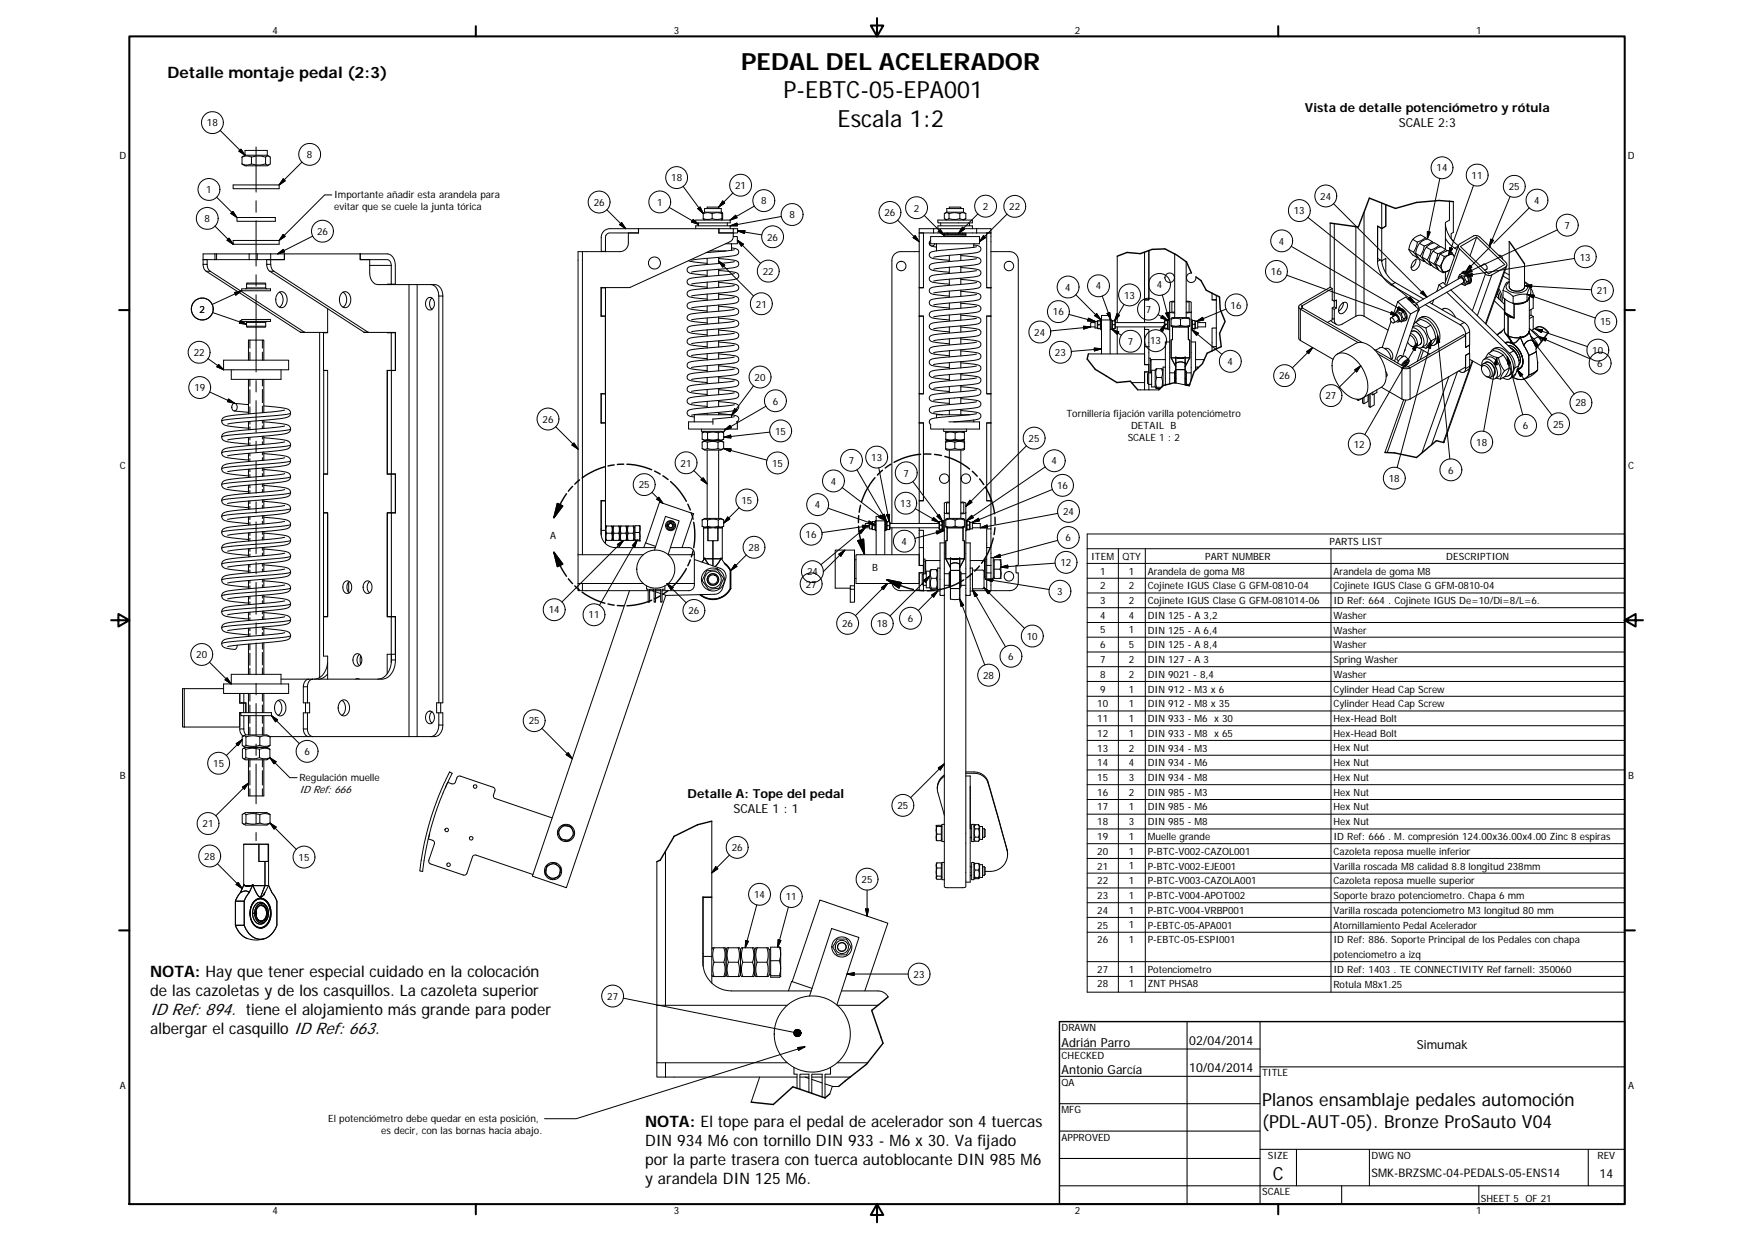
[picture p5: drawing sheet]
<svg xmlns="http://www.w3.org/2000/svg" width="594mm" height="420mm" viewBox="0 0 594 420" stroke-linecap="round" stroke-linejoin="round" font-family="sans-serif">
<defs><g id="words">
<g font-size="8">
<text x="251" y="23.6">PEDAL DEL ACELERADOR</text>
<text x="265.4" y="33.2">P-EBTC-05-EPA001</text>
<text x="283.6" y="42.9">Escala 1:2</text>
</g>
<g font-size="6.1">
<text x="427.5" y="374.4">Planos ensamblaje pedales automoción</text>
<text x="427.5" y="381.8">(PDL-AUT-05). Bronze ProSauto V04</text>
<text x="431.1" y="399.4">C</text>
</g>
<text font-size="5.6" x="50.8" y="343.7">ID Ref: 894. tiene el alojamientomás grande para poder</text>
<g font-size="5.3">
<text x="56.7" y="26.5">Detalle montaje pedal (2:3)</text>
<text x="50.8" y="330.9">NOTA: Hay que tener especial cuidado en la colocación</text>
<text x="50.8" y="337.3">de las cazoletas y de los casquillos. La cazoleta superior</text>
<text x="50.8" y="350.1">albergar el casquilloID Ref: 663.</text>
<text x="218.5" y="381.6">NOTA: El tope para el pedal deacelerador son 4 tuercas</text>
<text x="218.5" y="388">DIN 934 M6 con tornillo DIN 933 - M6 x 30. Va fijado</text>
<text x="218.5" y="394.4">por la parte trasera con tuerca autoblocante DIN 985 M6</text>
<text x="218.5" y="400.8">y arandela DIN 125 M6.</text>
</g>
<g font-size="4.2">
<text x="442" y="37.8">Vista de detalle potenciómetro y rótula</text>
<text x="473.8" y="42.9">SCALE 2:3</text>
<text x="232.9" y="270.1">Detalle A: Tope del pedal</text>
<text x="248.4" y="275.2">SCALE 1 : 1</text>
<text x="402.8" y="353.7">02/04/2014</text>
<text x="359.5" y="354.3">Adrián Parro</text>
<text x="479.9" y="355.1">Simumak</text>
<text x="359.5" y="363.6">Antonio García</text>
<text x="402.8" y="363">10/04/2014</text>
<text x="541.8" y="398.7">14</text>
</g>
<text font-size="4" x="464.5" y="398.5">SMK-BRZSMC-04-PEDALS-05-ENS14</text>
<text font-size="3.6" x="101.4" y="268.4">ID Ref: 666</text>
<g font-size="3.4">
<text x="92.3" y="11.3">4</text>
<text x="228.2" y="11.3">3</text>
<text x="364.1" y="11.3">2</text>
<text x="499.9" y="11.3">1</text>
<text x="70.1" y="42.8">18</text>
<text x="40.4" y="53.7">D</text>
<text x="104" y="53.6">8</text>
<text x="551.4" y="53.7">D</text>
<text x="486.6" y="58">14</text>
<text x="69.8" y="65.4">1</text>
<text x="227.3" y="61.4">18</text>
<text x="249" y="64">21</text>
<text x="498.4" y="60.5">11</text>
<text x="511" y="64.4">25</text>
<text x="113.2" y="67">Importante añadir esta arandela para</text>
<text x="113.2" y="71.1">evitar que se cuele la junta tórica</text>
<text x="201.1" y="69.7">26</text>
<text x="222.5" y="69.6">1</text>
<text x="257.8" y="69.2">8</text>
<text x="309.5" y="71.6">2</text>
<text x="332.9" y="71.1">2</text>
<text x="341.8" y="71.1">22</text>
<text x="447.2" y="67.6">24</text>
<text x="519.7" y="69">4</text>
<text x="69.3" y="75.2">8</text>
<text x="267.4" y="73.9">8</text>
<text x="299.5" y="73.2">26</text>
<text x="438.2" y="72.6">13</text>
<text x="529.9" y="77.5">7</text>
<text x="107.4" y="79.6">26</text>
<text x="259.8" y="81.4">26</text>
<text x="433.2" y="82.8">4</text>
<text x="535.1" y="88.2">13</text>
<text x="258.4" y="93.1">22</text>
<text x="430.5" y="93.2">16</text>
<text x="360.8" y="98.4">4</text>
<text x="371.1" y="98">4</text>
<text x="380.7" y="101.1">13</text>
<text x="391.8" y="97.5">4</text>
<text x="540.9" y="99.6">21</text>
<text x="67.6" y="105.9">2</text>
<text x="256" y="104.1">21</text>
<text x="356.6" y="106.8">16</text>
<text x="388.1" y="105.9">7</text>
<text x="416.8" y="104.5">16</text>
<text x="350.3" y="113.7">24</text>
<text x="542" y="110.1">15</text>
<text x="382" y="116.8">7</text>
<text x="389.5" y="116.6">13</text>
<text x="539.3" y="119.8">10</text>
<text x="65.6" y="120.5">22</text>
<text x="357.3" y="120.5">23</text>
<text x="415.8" y="123.6">4</text>
<text x="541" y="124.2">6</text>
<text x="255.6" y="128.9">20</text>
<text x="433.3" y="128.5">26</text>
<text x="65.8" y="132.5">19</text>
<text x="261.7" y="137">6</text>
<text x="448.9" y="135.2">27</text>
<text x="533.6" y="137.6">28</text>
<text x="183.8" y="143.1">26</text>
<text x="361.2" y="141.3">Tornillería fijación varilla potenciómetro</text>
<text x="262.6" y="147.2">15</text>
<text x="348.4" y="149.6">25</text>
<text x="381.9" y="149.4">SCALE 1 : 2</text>
<text x="383.1" y="145.4">DETAIL B</text>
<text x="515.8" y="145.3">6</text>
<text x="526" y="144.8">25</text>
<text x="458.5" y="151.6">12</text>
<text x="500" y="150.9">18</text>
<text x="40.6" y="158.7">C</text>
<text x="230.5" y="158">21</text>
<text x="261.5" y="158">15</text>
<text x="287.5" y="157.1">7</text>
<text x="295.1" y="156">13</text>
<text x="306" y="161.3">7</text>
<text x="356.1" y="157.2">4</text>
<text x="490.5" y="160.3">6</text>
<text x="551.5" y="158.7">C</text>
<text x="216.4" y="165.3">25</text>
<text x="281.4" y="164.1">4</text>
<text x="358" y="165.6">16</text>
<text x="470.4" y="163.2">18</text>
<text x="251.1" y="170.5">15</text>
<text x="276" y="172.1">4</text>
<text x="304.9" y="171.6">13</text>
<text x="360" y="174.4">24</text>
<text x="186.4" y="182.4">A</text>
<text x="272.9" y="182.1">16</text>
<text x="305.4" y="184.5">4</text>
<text x="360.9" y="183.3">6</text>
<text x="450.3" y="184.6">PARTS LIST</text>
<text x="253.5" y="186.6">28</text>
<text x="359.2" y="191.7">12</text>
<text x="369.6" y="189.5">ITEM</text>
<text x="380.1" y="189.5">QTY</text>
<text x="408.2" y="189.5">PART NUMBER</text>
<text x="489.9" y="189.5">DESCRIPTION</text>
<text x="273.3" y="194.8">24</text>
<text x="295.4" y="193.3">B</text>
<text x="372.6" y="194.5">1</text>
<text x="382.4" y="194.5">1</text>
<text x="388.7" y="194.6">Arandela de goma M8</text>
<text x="451.6" y="194.6">Arandela de goma M8</text>
<text x="272.9" y="198.9">27</text>
<text x="358.1" y="201.5">3</text>
<text x="372.6" y="199.5">2</text>
<text x="382.4" y="199.5">2</text>
<text x="388.7" y="199.6">Cojinete IGUS Clase G GFM-0810-04</text>
<text x="451.6" y="199.6">Cojinete IGUS Clase G GFM-0810-04</text>
<text x="185.9" y="207.7">14</text>
<text x="199.3" y="209.4">11</text>
<text x="233.2" y="208">26</text>
<text x="372.6" y="204.5">3</text>
<text x="372.6" y="209.5">4</text>
<text x="382.4" y="204.5">2</text>
<text x="382.4" y="209.5">4</text>
<text x="388.7" y="204.6">Cojinete IGUS Clase G GFM-081014-06</text>
<text x="388.7" y="209.5">DIN 125 - A 3,2</text>
<text x="451.6" y="204.6">ID Ref: 664 . Cojinete IGUS De=10/Di=8/L=6.</text>
<text x="451.6" y="209.6">Washer</text>
<text x="285.2" y="212.3">26</text>
<text x="297" y="212.4">18</text>
<text x="307.4" y="210.5">6</text>
<text x="372.6" y="214.5">5</text>
<text x="382.4" y="214.5">1</text>
<text x="388.7" y="214.5">DIN 125 - A 6,4</text>
<text x="451.6" y="214.5">Washer</text>
<text x="347.8" y="216.6">10</text>
<text x="372.6" y="219.5">6</text>
<text x="382.4" y="219.5">5</text>
<text x="388.7" y="219.5">DIN 125 - A 8,4</text>
<text x="451.6" y="219.5">Washer</text>
<text x="66.5" y="222.8">20</text>
<text x="341.5" y="223.4">6</text>
<text x="372.6" y="224.5">7</text>
<text x="382.4" y="224.5">2</text>
<text x="388.7" y="224.5">DIN 127 - A 3</text>
<text x="451.6" y="224.5">Spring Washer</text>
<text x="333" y="229.8">28</text>
<text x="372.6" y="229.5">8</text>
<text x="382.4" y="229.5">2</text>
<text x="388.7" y="229.5">DIN 9021 - 8,4</text>
<text x="451.6" y="229.5">Washer</text>
<text x="371.6" y="239.5">10</text>
<text x="372.6" y="234.5">9</text>
<text x="382.4" y="234.5">1</text>
<text x="382.4" y="239.4">1</text>
<text x="388.7" y="234.5">DIN 912 - M3 x 6</text>
<text x="388.7" y="239.5">DIN 912 - M8 x 35</text>
<text x="451.6" y="234.5">Cylinder Head Cap Screw</text>
<text x="451.6" y="239.5">Cylinder Head Cap Screw</text>
<text x="179.1" y="245.3">25</text>
<text x="371.6" y="244.4">11</text>
<text x="382.4" y="244.4">1</text>
<text x="388.7" y="244.5">DIN 933 - M6 x 30</text>
<text x="451.6" y="244.5">Hex-Head Bolt</text>
<text x="371.6" y="249.4">12</text>
<text x="382.4" y="249.4">1</text>
<text x="388.7" y="249.4">DIN 933 - M8 x 65</text>
<text x="451.6" y="249.5">Hex-Head Bolt</text>
<text x="103.1" y="255.6">6</text>
<text x="371.6" y="254.4">13</text>
<text x="382.4" y="254.4">2</text>
<text x="388.7" y="254.4">DIN 934 - M3</text>
<text x="451.6" y="254.4">Hex Nut</text>
<text x="40.6" y="263.7">B</text>
<text x="72.2" y="259.6">15</text>
<text x="371.6" y="259.4">14</text>
<text x="382.4" y="259.4">4</text>
<text x="388.7" y="259.4">DIN 934 - M6</text>
<text x="451.6" y="259.4">Hex Nut</text>
<text x="551.5" y="263.7">B</text>
<text x="101.4" y="264.3">Regulación muelle</text>
<text x="371.6" y="264.4">15</text>
<text x="371.6" y="269.4">16</text>
<text x="382.4" y="264.4">3</text>
<text x="382.4" y="269.4">2</text>
<text x="388.7" y="264.4">DIN 934 - M8</text>
<text x="388.7" y="269.4">DIN 985 - M3</text>
<text x="451.6" y="264.4">Hex Nut</text>
<text x="451.6" y="269.4">Hex Nut</text>
<text x="303.9" y="273.9">25</text>
<text x="371.6" y="274.4">17</text>
<text x="382.4" y="274.4">1</text>
<text x="388.7" y="274.4">DIN 985 - M6</text>
<text x="451.6" y="274.4">Hex Nut</text>
<text x="68.6" y="280.1">21</text>
<text x="371.6" y="279.4">18</text>
<text x="382.4" y="279.4">3</text>
<text x="388.7" y="279.4">DIN 985 - M8</text>
<text x="451.6" y="279.4">Hex Nut</text>
<text x="371.6" y="284.4">19</text>
<text x="382.4" y="284.4">1</text>
<text x="388.7" y="284.4">Muelle grande</text>
<text x="451.6" y="284.5">ID Ref: 666 . M. compresión 124.00x36.00x4.00 Zinc 8 espiras</text>
<text x="69.2" y="291.1">28</text>
<text x="101.1" y="291.4">15</text>
<text x="247.9" y="288.1">26</text>
<text x="371.6" y="289.4">20</text>
<text x="382.4" y="289.4">1</text>
<text x="388.7" y="289.4">P-BTC-V002-CAZOL001</text>
<text x="451.6" y="289.4">Cazoleta reposa muelle inferior</text>
<text x="291.8" y="298.9">25</text>
<text x="371.6" y="294.4">21</text>
<text x="371.6" y="299.4">22</text>
<text x="382.4" y="294.3">1</text>
<text x="382.4" y="299.4">1</text>
<text x="388.7" y="294.4">P-BTC-V002-EJE001</text>
<text x="388.7" y="299.4">P-BTC-V003-CAZOLA001</text>
<text x="451.6" y="294.4">Varilla roscada M8 calidad 8.8 longitud 238mm</text>
<text x="451.6" y="299.4">Cazoleta reposa muelle superior</text>
<text x="255.4" y="304">14</text>
<text x="266.1" y="304.8">11</text>
<text x="371.6" y="304.4">23</text>
<text x="382.4" y="304.4">1</text>
<text x="388.7" y="304.4">P-BTC-V004-APOT002</text>
<text x="451.6" y="304.4">Soporte brazo potenciometro. Chapa 6 mm</text>
<text x="371.6" y="309.4">24</text>
<text x="382.4" y="309.3">1</text>
<text x="388.7" y="309.4">P-BTC-V004-VRBP001</text>
<text x="451.6" y="309.4">Varilla roscada potenciometro M3 longitud 80 mm</text>
<text x="371.6" y="314.4">25</text>
<text x="382.4" y="314.3">1</text>
<text x="388.7" y="314.4">P-EBTC-05-APA001</text>
<text x="451.6" y="314.4">Atornillamiento Pedal Acelerador</text>
<text x="371.6" y="319.3">26</text>
<text x="382.4" y="319.3">1</text>
<text x="388.7" y="319.3">P-EBTC-05-ESPI001</text>
<text x="451.6" y="319.4">ID Ref: 886. Soporte Principal de los Pedales con chapa</text>
<text x="371.6" y="329.3">27</text>
<text x="382.4" y="329.3">1</text>
<text x="388.7" y="329.3">Potenciometro</text>
<text x="451.6" y="324.4">potenciometro a izq</text>
<text x="451.6" y="329.4">ID Ref: 1403 . TE CONNECTIVITY Ref farnell: 350060</text>
<text x="309.4" y="331">23</text>
<text x="371.6" y="334.3">28</text>
<text x="382.4" y="334.3">1</text>
<text x="388.7" y="334.3">ZNT PHSA8</text>
<text x="451.6" y="334.3">Rotula M8x1.25</text>
<text x="205.7" y="338.5">27</text>
<text x="359.5" y="349.1">DRAWN</text>
<text x="359.5" y="358.4">CHECKED</text>
<text x="427.5" y="364.4">TITLE</text>
<text x="40.6" y="368.7">A</text>
<text x="359.5" y="367.7">QA</text>
<text x="551.5" y="368.7">A</text>
<text x="359.5" y="376.9">MFG</text>
<text x="111.2" y="379.8">El potenciómetro debe quedar en esta posición,</text>
<text x="129.1" y="383.9">es decir, con las bornas hacia abajo.</text>
<text x="359.5" y="386.2">APPROVED</text>
<text x="429.4" y="392.4">SIZE</text>
<text x="464.5" y="392.4">DWG NO</text>
<text x="541.1" y="392.3">REV</text>
<text x="427.5" y="404.7">SCALE</text>
<text x="501.6" y="406.8">SHEET 5 OF 21</text>
<text x="92.3" y="411.1">4</text>
<text x="228.2" y="411.1">3</text>
<text x="364.1" y="411.1">2</text>
<text x="499.9" y="411.1">1</text>
</g>
</g></defs>
<g fill="none" stroke="#000" stroke-width=".34">
<path d="M74.5 44.1l8.5 8.5-1 .6M81.6 50.5l1.4 2.1-2.1-1.4zM82 55.5l1 .6h7.5l.7-.4M82 53.2l1.2-.4 2 .4M82 55.5l1.2 .4 2-.4M82 53.2v2.3M83 50.9h7.5v1.7h-7.5zM85.2 53.2l1.8-.4 3 .4M85.2 55.5l1.8 .4 3-.4M85.2 53.2v2.3M86.7 49.7v15.3M90 53.2l.5-.4 1 .4v2.3l-.6 .4-.9-.4"/>
<path d="M90 53.2v2.3M90.5 52.6l.7 .4M102.3 54.9l-7.8 7.7M72.8 76.6l6.2 6.1M73.4 66.8l6.9 6.8M78.2 72.3l.7-.7 1.4 2zM79 62.6h15.5v1.3h-15.5zM80.3 73.6h13v1.3h-13zM86.7 68v3.9M86.7 74.8v15.3M95.9 60.6l.7 .6-2.1 1.4zM95.9 79.4l.7 .6-2.1 1.4z"/>
<path d="M105.9 79.9l-11.9 6.1M112.4 66h-2.4l-15.5 15.4M205.5 71l6.4 6.4M209.9 76.1l.7-.7 1.3 2zM216.2 78.9h-9.6a1.52 1.52 0 0 0-1.5 1.4v4.9M216.2 77.4v1.5zM216.3 78.9h-3.5v3.4a2.93 2.93 0 0 1-2.9 2.9h-12.6M226.7 70.2l9.9 5.8M231.4 63.1l6.8 9.2M234.8 74.3l1.8 1.7-2.4-.8zM235.6 74.5h11.7v1h-11.7zM236.3 70.6l.8-.5 1.1 2.2z"/>
<path d="M236.6 75.5v1M238.2 72.3v1.7M238.2 74l.4 .5M238.2 74l1.1 .3 1.9-.3M238.2 72.3l1.5-.3 1.5 .3M238.6 71.8l-.4 .5M238.6 70.6h5.7v1.2h-5.7zM239.5 70.6v-.5h3.9v.5M241.2 72.3v1.7M241.2 72.3l1.7-.3 1.6 .3M241.2 74l1.3 .3 2-.3M244.3 71.8l.3 .2"/>
<path d="M244.5 72.3v1.7M244.5 72.3l.1-.3 .1 2.3-.2-.3M244.6 74.3l-.3 .2M244.8 68.1l.7 .7-2.1 1.3zM246.3 75.5v1M247.3 76.5l2.3-1 .2 1zM247.3 76.5h-11.7v.9M247.3 76.5v.9M247.3 74.5l1.9-1.6 .5 .8zM248.2 65.3l-4.8 4.8M248.4 77.4v2.7M248.4 77.4h-41.8a2.89 2.89 0 0 0-3 2.9v4.9"/>
<path d="M248.4 77.4h1.4v1.5h-6.3v-1.5v1.5M249.8 78.2l8.2 1.3M249.8 78.2l2.5-.1-.1 1zM255.5 69.8l-8.2 4.7M264.6 73.3l-17.3 3.2M304 74.5l7.3 7.4M310 79.8l1.3 2.1-2-1.4zM312.8 78.9v18.5M313 72.9l6.8 6.8M316.2 77.4h-4.9v4.5M316.2 78.9h14.6M316.2 77.4v1.5"/>
<path d="M316.2 78.9h-4.9M316.2 77.4h1.5M317.7 77.4h11.6M317.7 77.4v-.9h11.6v.9M317.7 74.5h11.6v1h-11.6zM318.5 77.7l1.3 2-2-1.3zM318.6 75.5v1M319.8 79.5h7.3M319.8 79h7.3v1h-7.3zM320 74.1l.7 .4M320.7 71.8l-.7 .4M320.7 70.6h5.6v1.2h-5.6z"/>
<path d="M320.8 80l.2 .1M321 78.9l-.2 .1M321.4 72.3l-.8-.3-.8 .3v1.7l.7 .3 .9-.3M321.4 74l1.4 .3 2.3-.3M321.4 72.3v1.7M321.4 72.3l1.9-.3 1.8 .3M321.5 70.6v-.5h3.9v.5M325.1 74l.8 .3 1.2-.3M325.1 72.3v1.7M325.1 72.3l1-.3 1 .3M326 78.9l.2 .1M326 76.9l.7 .7-2.1 1.4z"/>
<path d="M326.2 80l-.2 .1M326.3 71.8l.8 .5M327.1 72.3v1.7M327.1 74l-.8 .5M328.4 75.5v1M329.3 77.4h1.5M330.8 77.4h4.8v29.6M330.8 78.9h4.8M330.8 77.4v1.5M331.2 72.4l-6.6 6.6M333.1 79.8l.7 .7-2 1.3zM334.2 78.9v18.5"/>
<path d="M341.1 72.5l-9.3 9.3M443 73.6l36.2 28.8M450.5 75.5v21.8M451.7 69l31.6 31.6M451.9 75.7v26.3M459.2 76.7v30.4M462 71.8v35.3M466.6 76.6v10.9l1.4 .8 1.4-.8v4.9M466.6 76.6l1.4 .8M466.7 76.6h-.1M468 77.4v11.1M468 77.3l-1.4-.8v12"/>
<path d="M468 77.3l1.4-.8v-7.2v7.3l-1.4 .8M468 68.7v8.6M469.3 76.6h.1M483.5 78.4l.9 .2-1 2.3zM487.7 60.4l-4.3 20.5M489.6 76.1a10.1 10.1 0 0 0 4.4 7M490.9 68.2v6.3l-1.3 .8v9.1M492.2 68.3v10.4l-.7 .4v1.8M499.1 62.8l-8.4 23.5M511.5 66.5l-7.1 16.9M518 70.4l-12.1 12M527.5 77.8l-29.6 14"/>
<path d="M68.8 89.5h1.4M68.8 89.5a2.72 2.72 0 0 0 1 2.3M69.8 91.8h1.4M69.8 91.8l32 20.7M70.2 89.5a2.72 2.72 0 0 0 1 2.3M70.2 87.9v1.6M71.2 91.8l31.9 20.7M72.8 86v1.9M72.8 86h-4v3.5M72.8 87.9h-4M72.8 86h.6M72.8 87.9h.6"/>
<path d="M73.4 87.9h11M73.4 86h11M73.4 86v1.9M77.6 80.6l1.4 2.1-2.1-1.4zM79 81.4h15.5v1.3h-15.5zM79.5 99l2.4-.6-2 1.5zM81.9 98.4l-10 4.7M81.9 97.8h9.7v.6h-9.7zM83.5 97.5h6.5M83.5 96.2h6.5M83.5 97.5l-.3 .3M83.5 96.2l.2-.4h6.1l.2 .4"/>
<path d="M83.5 96.2v1.3M84.4 87.9h2.7M84.4 86h2.7M84.4 86v1.9M86.7 93v3.9M86.7 99.8v26.1M87.1 86v1.9M90 97.5l.3 .3M90 96.2v1.3M90.3 89.5h1.4M90.3 89.5a2.87 2.87 0 0 0 1.1 2.3M91.4 91.8h1.4"/>
<path d="M91.4 91.8l31.9 20.7M91.7 89.5a2.89 2.89 0 0 0 1.1 2.3M91.7 86v3.5M92.8 91.8l31.9 20.7M94 86l2-1.6 .4 .9zM94.1 99.4a1.81 1.81 0 0 1 2.1-.4 1.81 1.81 0 0 1 1 1.9 2.38 2.38 0 0 1-2.4 3.2 3.2 3.2 0 0 1-.7-4.7zM94.7 98.9a3.2 3.2 0 0 1 0 5.1M96.3 86h-9.2M96.3 86v1.9h-9.2M96.3 86h25.7M96.3 86v1.9h-6v1.6M115.6 99.4a1.82 1.82 0 0 1 2.2-.4 1.82 1.82 0 0 1 1 1.9 2.42 2.42 0 0 1-2.4 3.2 3.2 3.2 0 0 1-.8-4.7z"/>
<path d="M116.2 98.9a3.2 3.2 0 0 1 0 5.1M122 86v1.9h3.2v4.5a3.6 3.6 0 0 0 2.8 4h10.5M122 86h9.1a3.5 3.5 0 0 1 2.8 3.9v6.3l-2.8 .2M122 86v1.9h9.1a1.71 1.71 0 0 1 1.4 2M125.2 89.9h7.3M132.5 89.9v6.5M138.5 96.4h2.8M138.5 96.4v153M141.3 96.4v153M141.3 96.4h4.6M145.9 96.4a3.4 3.4 0 0 1 2.7 3.8M145.9 96.4h1.3a3.4 3.4 0 0 1 2.8 3.8"/>
<path d="M197.3 85.2v102.6M197.3 85.2h-1.5v112.3M203.6 97.4v9.6h1.5v26.4M203.6 85.1h1.5M203.6 97.5h1.5M205.1 97.4v9.6M233.2 88.2l1.9 .5 4.4 .5M239.5 85.4v.1M239.5 87.5v2M239.5 91.5v2.1M239.5 95.5v2.1M239.5 99.6v2.1"/>
<path d="M240.4 85h5.5M243.4 85v.2M243.4 87.1v2.1M243.4 91.2v2.1M243.4 95.2v2.1M243.4 99.3v2M243.4 88.4l11.8 11.8M243.4 87.5l2 .2a8.2 8.2 0 0 1 4.6 1.1 1.36 1.36 0 0 1-.2 1.4 1.36 1.36 0 0 1-1.4 .4l-14.2 1.5M243.4 91.6l2 .2a7.8 7.8 0 0 1 4.6 1 1.38 1.38 0 0 1-.2 1.4 1.38 1.38 0 0 1-1.4 .5l-14.2 1.5M243.4 95.6l2 .2a7.9 7.9 0 0 1 4.6 1 1.36 1.36 0 0 1-.2 1.5 1.36 1.36 0 0 1-1.4 .4l-14.2 1.5M243.4 99.7l2 .1a8.2 8.2 0 0 1 4.6 1.1 1.37 1.37 0 0 1-.2 1.4 1.37 1.37 0 0 1-1.4 .4l-14.2 1.5M243.4 88.4l2.1 1.4-.7 .6z"/>
<path d="M247.8 83.9l.5 .1a1.41 1.41 0 0 1 1.5 .5 1.41 1.41 0 0 1 .2 1.5 19.1 19.1 0 0 1-7.1 1.2l-8.7 .9M247.8 82.5v2.2M248.4 80.1l-.4 1.1-.8 .7-33.9 15.5h-9.7v9.6h1.4v26.3h-1.4v9.9h1.5v26.3h-1.5v11a4.9 4.9 0 0 0 4.8 4.9h13.5M248.4 80.1h1.3v2.4h-4M248.7 84.5l-9.6 1.1M248.7 96.6l-11.1 1.2a8.9 8.9 0 0 0-4.7 1 1.36 1.36 0 0 0 .2 1.5 1.36 1.36 0 0 0 1.4 .4l5 .5M248.7 88.6l-11.1 1.1a8.4 8.4 0 0 0-4.7 1 1.5 1.5 0 0 0 .3 1.6 1.5 1.5 0 0 0 1.6 .4l4.7 .5M248.7 92.6l-11.1 1.1a8.9 8.9 0 0 0-4.7 1.1 1.36 1.36 0 0 0 .2 1.4 1.36 1.36 0 0 0 1.4 .5l5 .5M249.7 81.3l7.9 7.9M249.7 81.3l2.1 1.4-.7 .7zM311.3 97.3l1.5 .1M311.3 81.9v95.3"/>
<path d="M311.3 85.2h-6.3a2.96 2.96 0 0 0-2.9 2.9v89.1M312.8 97.4l-1.5 .1M314.7 82.3l.2 .5 .5 .5 1.8 .4M315.2 81.4a.98 .98 0 0 0-.1 1.6 .98 .98 0 0 0 1.5-.5M315.2 80.1h16.6v2.4h-16.6zM317.2 82.5v2.4M321.5 86.4v2.1M321.5 90.5v2.1M321.5 94.5v2.1M321.5 98.6v2M325.4 86.1v2.1M325.4 90.1v2.2"/>
<path d="M325.4 94.2v2.1M325.4 98.2v2.1M325.4 86.5l2 .2a8.6 8.6 0 0 1 4.7 1 1.38 1.38 0 0 1-.3 1.5 1.38 1.38 0 0 1-1.4 .4l-14.2 1.5M325.4 90.6l2 .1a8.1 8.1 0 0 1 4.7 1.1 1.38 1.38 0 0 1-.3 1.4 1.38 1.38 0 0 1-1.4 .5l-14.2 1.4M325.4 94.6l2 .2a8.3 8.3 0 0 1 4.7 1 1.37 1.37 0 0 1-.3 1.5 1.37 1.37 0 0 1-1.4 .4l-14.2 1.5M325.4 98.6l2 .2a8.6 8.6 0 0 1 4.7 1 1.38 1.38 0 0 1-.3 1.5 1.38 1.38 0 0 1-1.4 .4l-14.2 1.5M329.8 82.9l.5 .1a1.36 1.36 0 0 1 1.6 .5 1.36 1.36 0 0 1 0 1.6l-1.8 .6-13.9 1.4M329.8 82.5v1.2M330.7 95.6l-11.6 1.2a5.9 5.9 0 0 0-4.3 1.2 1.54 1.54 0 0 0 2 1.8l4.7 .5M330.7 99.7l-11.6 1.2a6.2 6.2 0 0 0-4.3 1.1 1.41 1.41 0 0 0 1.7 1.7l5 .6M330.7 91.6l-11.6 1.2a6.3 6.3 0 0 0-4.3 1.2 1.54 1.54 0 0 0 2 1.7l4.7 .5M330.7 87.6l-11.6 1.2a6.3 6.3 0 0 0-4.3 1.1 1.44 1.44 0 0 0 1.7 1.8l5 .5"/>
<path d="M330.7 83.5l-11.6 1.2a6.3 6.3 0 0 0-4.3 1.2 1.43 1.43 0 0 0 1.7 1.7l5 .5M334.2 97.4l1.4 .1M335.6 97.3l-1.4 .1M335.6 85.2h6.4a2.93 2.93 0 0 1 2.9 2.9v103.3h-.8v2.6h.8v3.1a2.93 2.93 0 0 1-2.9 2.9h-6.4M364.4 99.8l8.4 8.4M378.4 86.7v22.5M387.7 85.4v23.8M393.7 99.8l2 7.6M397.9 86v21.5M401.8 88.6v18.9M403.5 92.4a1.61 1.61 0 0 0-1.6 1.7 1.61 1.61 0 0 0 1.8 1.5 1.61 1.61 0 0 0 1.4-1.9M410.5 99.3v2.3h1.5"/>
<path d="M435.8 93.2l37.6 13.6M437.3 83.4l38.3 22.1M450.5 97.3l.7 .4M450.5 97.3l-10.1 5.8M466.6 88.5a10 10 0 0 0 4.6 8M467.5 88l-.9 .5M468 88.3a10.2 10.2 0 0 0 4.5 7.4M471.2 96.5l9.6 5.5M472.5 95.7l-1.3 .8M472.5 95.7l9.7 5.5M477.2 84.5l1.3 1.8 1.6 .9M477.2 84.5l1.5 .9"/>
<path d="M478.5 81l-.9 1.6-.4 1.9M478.5 81l1.6 1M478.7 85.4l1.4 1.8M478.9 88.4a1.08 1.08 0 0 1 1-.8 1.08 1.08 0 0 1 1 .9 2.67 2.67 0 0 1-2.5 3 2.25 2.25 0 0 1 .5-3.1zM479.5 85.8l1.5 .9M479.5 85.8l1.3 1.9 1.6 .9M479.6 87.8l-.4 1.5-1.2 1.3M480.1 82l-.5 1.8-.9 1.6M480.4 87.1l-.3 .1M480.8 82.4l1.6 .9M480.8 82.4l-.7 1.2-.6 2.2M481 86.7l1.4 1.9"/>
<path d="M481.2 99.2l.7-.7 1.4 2.1zM481.8 87.1l1.5 .9M481.8 87.1l1.3 1.9 1.5 .9M482.4 83.3l-.5 1.8-.9 1.6M482.7 88.5l-.3 .1M482.7 80.4l-.8 .7-1.8 .9M482.7 80.4l.5 .6M482.7 80.4l-1.5-.9-1.6 .7-1.1 .8M483.1 83.7l1.5 .9M483.1 83.7l-.9 1.6-.4 1.8M483.3 88l1.3 1.9M483.4 80.9l1.6 .8"/>
<path d="M483.4 80.9l-1.5 .6-1.1 .9M484.1 88.5l1.5 .8M484.1 88.5l1.3 1.8 1.5 .9M484.6 84.6l-.4 1.8-.9 1.6M484.9 89.8l-.3 .1M485 81.7l-1.1 .9-1.5 .7M485 81.7l.5 .6M485.4 85l1.5 .9M485.4 85l-.9 1.6-.4 1.9M485.6 89.3l1.3 1.9M486.2 89.4l1.4 .8M486.2 89.4l1.2 2.1 1.4 .8"/>
<path d="M486.9 85.9l-.4 1.9-.9 1.5M487.1 91.2h-.2M487.2 87.3l-.3 .7M487.3 87.1l-.5 1.1M487.3 83.1l-1.6-.9-1.5 .6-1.1 .9M487.3 83.1l-1.4 1-1.3 .5M487.3 83.1l.5 .5M487.4 96.4l-.8 2.3M487.4 96.4l1.4-.8 1.1 1.2M487.4 96.4l1.2 1.1M487.6 90.2l.8 1.2M487.8 86l1.4 .8"/>
<path d="M487.8 86l-1.6 3.4M488.4 91.4a1.29 1.29 0 0 0 1.9 .4l-.7 .3M488.4 91.4l.4 .9M488.6 88.6a3.4 3.4 0 0 0-.2 2.8M488.6 88.6l-1 1.6M489.2 86.8l-.6 1.8M489.6 92.1v3.4M489.6 80.7a9.1 9.1 0 0 0 3.1 3.3M489.6 84.4l-1.6-.9-1.2 .5-1.4 1M489.6 92.1l-.8 .2M489.6 84.4l-1.1 .9-1.6 .6M489.6 84.4l.5 .5"/>
<path d="M490 99l21.3 20.6M490.7 86.3l-1.2 .9-.9 1.4M490.7 86.3l-1.5 .5M491 83.9l.9 .3-1.2 2.1zM491.1 91.3l-.8 .5 .7-.4M491.4 98.1l21.2 20.7M491.7 81.1l.5 .3M491.8 85.6l.8 1.3a1.28 1.28 0 0 0-1.9-.6M491.8 85.6l-1.1 .7M491.8 85.6l-1.4-.8-2.6 1.2M492.2 81.4v.3M492.2 81.4l-.1 .1"/>
<path d="M492.7 84l.8 .5M493.9 83.3l-1.2 .7M494 83.1l-4.7 13.1M494.1 94.4a.73 .73 0 0 1 .5-.9 .73 .73 0 0 1 .9 .5 1.42 1.42 0 0 1 .2 2.2l-.7-.2M494.3 84.3l-4.4 12.4M494.3 84.3a.99 .99 0 0 1 .1-1.7l4.7-2.7a2.01 2.01 0 0 1 2.1 .4l8.8 8.5a1 1 0 0 1-.1 1.6M494.3 84.3l8.8 8.5M494.5 92.9l-.6 1.1 .1 .4M494.5 92.9l.6-.4 1.4 .7M494.5 92.9l1.4 .7M494.6 83.5l5.5-3.2 9.6 9.3-5.5 3.1zM494.9 96.1l1.3 .5"/>
<path d="M495 92.6a1.42 1.42 0 0 1 1.5-.6 1.42 1.42 0 0 1 1.1 1.2 1.87 1.87 0 0 1-.1 2.9h-.5M495.4 92.1a2.28 2.28 0 0 1 2.9 2.1 1.35 1.35 0 0 1-.6 1.8M495.9 93.6l.9 1.8M496.2 92.6h.1M496.5 93.2l-.6 .4M496.5 93.2l.9 1.9M496.6 93.2l-.4 .2h.5M496.6 93.3l-.4 .1M496.8 95.4l-.6 1.2M496.8 92.1l-.3 .2M496.9 92.3h.1M497.2 96a1.87 1.87 0 0 0-.1-3.2 1.26 1.26 0 0 0-2-.3 2.32 2.32 0 0 1 2.2 3.4l-.4 .2"/>
<path d="M497.4 95.1l-.6 1.1-.6 .4M497.4 95.1l-.6 .3M498 90.9l.5-.4-.7-.7-.9 1.4M498.3 91.4l.3 .6-.2 .1M498.6 92.6l.1 .9-1.9-.1M500.1 80.3l-2.2 6.3M502.3 89.6a.98 .98 0 0 1 1.2 .4 .98 .98 0 0 1-.2 1.3M502.7 89.4l-1.2 .7M503.1 92.8l.2 .1a1.86 1.86 0 0 0 2 .2M503.1 92.8l-4.4 12.4M503.7 91.1l-.8 .4M504.8 83.5l-7.5 7.5"/>
<path d="M504.9 81l.9 .4-1.4 2zM505.3 93.1l-4.9 13.8M507.1 99l.6 2.2-.6-2.1M507.4 98.3a6.4 6.4 0 0 1 .9 3.5M507.6 97.7l.2 .4a5.5 5.5 0 0 1 .9 4.1M507.6 86.5a1.09 1.09 0 0 1 1.3 1.3M509.1 98.4l1.3 .4 2.1 1.6M509.1 98.4v2.3l1.7 1.3 1.7 .7M509.1 93.5l2.1 1.2M509.5 92.2l1.7 .9M509.9 90.4l-6.8 19.2M509.9 90.4l-4.6 2.7"/>
<path d="M510.4 89.9l-7.1 19.8M511.2 95.6a1.67 1.67 0 0 0-1.1 1.8 1.67 1.67 0 0 0 1.5 1.4 4.8 4.8 0 0 0 5.7-1.3 1.65 1.65 0 0 0-.9-1.9M511.2 95.4a3.1 3.1 0 0 0-2.1 2.7v.3M511.2 81.8v15.3a3.1 3.1 0 0 0 4.7 .8l.5-.8v-7.8M516.4 96.7l2.4-.3-.1 1zM516.4 95.4l2.1 1.5M516.4 96.7l22.7 1.4M517.2 99.6l-2.3 .1-2.4 .7M517.2 99.6l23.2 8.1M517.2 99.6l2.5 .4-.3 .9zM517.2 99.6v2.3M518.5 96.9l-1.3 2.7"/>
<path d="M518.5 97.6l.5 1 .3 1.3M518.5 96.9v2.3l-1.3 2.7M519.3 99.9v4.5l-1.3 .7M519.3 99.9l-1.3 .8M533.3 87.5l-36.1 5.7M72 105.8l11.5 4M81.4 108.5l2.1 1.3-2.4-.3zM81.9 108.2h9.7v.6h-9.7zM83.2 108.8l.3 .4M83.5 109.2h6.5M83.5 110.4h6.5M83.5 109.2v1.2"/>
<path d="M83.5 110.4l.2 .4h6.1l.2-.4M84.6 115.1v2.8M84.6 119.2v2.7M88.9 115.1v2.8M88.9 119.2v2.7M90 109.2v1.2M90.3 108.8l-.3 .4M101.8 112.5h1.3M101.8 112.5h1.5M103.1 112.5h.2M103.3 112.5h7.7M108.3 112.5v116.9"/>
<path d="M111 104.5v8.2h-1.4v12.7h1.4v35.1h-1.4v13.1h1.4v35.3h-1.4v13.2h1.4v7.8M123.3 112.5h1.6M123.3 112.5h1.4M124.7 112.5h.2M124.9 112.5h9v13h-2.7M131.1 112.5h1.4M132.6 112.5v.2M144.7 101.1a1.42 1.42 0 0 1 1.6-.2 1.42 1.42 0 0 1 .8 1.4 1.75 1.75 0 0 1-.3 2 1.75 1.75 0 0 1-1.9 .4 2.69 2.69 0 0 1-.2-3.6zM146.3 100.9a2.66 2.66 0 0 0 0 3.8M148.6 100.2h1.4M148.6 100.2v137.8h-.7v3.3h2.1v4.2M150 100.2v137.8h-1.4"/>
<path d="M239.5 103.6v2.1M239.5 107.7v2M239.5 111.7v2.1M239.5 115.7v2.1M239.5 119.7v2.2M243.4 103.3v2.1M243.4 107.3v2.1M243.4 111.4v2M243.4 115.4v2.1M243.4 119.4v2.1M243.4 103.7l2 .2a8.2 8.2 0 0 1 4.6 1 1.37 1.37 0 0 1-.2 1.5 1.37 1.37 0 0 1-1.4 .4l-14.2 1.5M243.4 107.7l2 .2a8.6 8.6 0 0 1 4.6 1 1.37 1.37 0 0 1-.2 1.5 1.37 1.37 0 0 1-1.4 .4l-14.2 1.5"/>
<path d="M243.4 111.7l2 .2a8.4 8.4 0 0 1 4.6 1.1 1.5 1.5 0 0 1-.3 1.5 1.5 1.5 0 0 1-1.6 .4l-13.9 1.5M243.4 115.8l2 .2a8.8 8.8 0 0 1 4.6 1 1.5 1.5 0 0 1-.3 1.6 1.5 1.5 0 0 1-1.6 .3l-13.9 1.5M243.4 119.8l2 .2a8.8 8.8 0 0 1 4.6 1 1.36 1.36 0 0 1-.2 1.5 1.36 1.36 0 0 1-1.4 .4l-14.2 1.5M248.7 116.8l-11.6 1.2a7.3 7.3 0 0 0-4.2 1 1.36 1.36 0 0 0 .2 1.5 1.36 1.36 0 0 0 1.4 .4l5 .5M248.7 112.8l-11.1 1.1a8.9 8.9 0 0 0-4.7 1.1 1.36 1.36 0 0 0 .2 1.4 1.36 1.36 0 0 0 1.4 .5l5 .5M248.7 108.8l-11.1 1.1a8.4 8.4 0 0 0-4.7 1 1.37 1.37 0 0 0 .2 1.5 1.37 1.37 0 0 0 1.4 .4l5 .6M248.7 100.7l-11.1 1.1a8.9 8.9 0 0 0-4.7 1 1.36 1.36 0 0 0 .2 1.5 1.36 1.36 0 0 0 1.4 .5l5 .5M248.7 104.7l-11.1 1.2a8.9 8.9 0 0 0-4.7 1 1.36 1.36 0 0 0 .2 1.5 1.36 1.36 0 0 0 1.4 .4l5 .5M312.8 107h-1.5h1.5v26.3h-1.5M321.5 102.6v2.1M321.5 106.6v2.1M321.5 110.7v2.1"/>
<path d="M321.5 114.7v2.1M321.5 118.7v2.1M325.4 114.8l2 .2a8.3 8.3 0 0 1 4.7 1 1.38 1.38 0 0 1-.3 1.5 1.38 1.38 0 0 1-1.4 .4l-14.2 1.5M325.4 118.8l2 .2a8.6 8.6 0 0 1 4.7 1 1.38 1.38 0 0 1-.3 1.5 1.38 1.38 0 0 1-1.4 .4l-14.2 1.5M325.4 102.3v2.1M325.4 106.3v2.1M325.4 110.3v2.1M325.4 114.4v2.1M325.4 118.4v2.1M325.4 102.7l2 .1a8.6 8.6 0 0 1 4.7 1.1 1.38 1.38 0 0 1-.3 1.4 1.38 1.38 0 0 1-1.4 .5l-14.2 1.5M325.4 106.7l2 .2a8.6 8.6 0 0 1 4.7 1 1.38 1.38 0 0 1-.3 1.5 1.38 1.38 0 0 1-1.4 .4l-14.2 1.5M325.4 110.7l2 .2a8.1 8.1 0 0 1 4.7 1.1 1.39 1.39 0 0 1-.3 1.4 1.39 1.39 0 0 1-1.4 .5l-14.2 1.4"/>
<path d="M330.7 111.8l-11.1 1.1a8.9 8.9 0 0 0-4.7 1 1.37 1.37 0 0 0 .2 1.5 1.37 1.37 0 0 0 1.4 .4l5 .6M330.7 103.7l-11.1 1.2a6.8 6.8 0 0 0-4.8 1.1 1.56 1.56 0 0 0 2 1.8l4.7 .5M330.7 107.8l-11.1 1.1a6.8 6.8 0 0 0-4.8 1.2 1.44 1.44 0 0 0 1.7 1.7l5 .6M330.7 115.8l-11.1 1.2a8.9 8.9 0 0 0-4.7 1 1.37 1.37 0 0 0 .2 1.4 1.37 1.37 0 0 0 1.4 .5l5 .5M330.7 119.9l-11.1 1.1a6.8 6.8 0 0 0-4.8 1.2 1.43 1.43 0 0 0 1.7 1.7l5 .6M334.2 107h1.4M334.2 107v26.3h1.4M335.6 107v26.3h-1.4M335.6 107h-1.4M362 106.4l8.9 2.4M367 110.4l2.4 .3-2.3 .7zM368.6 119.8h19.1"/>
<path d="M368.7 107.7l2.2 1.1-2.5-.1zM369.4 110.7h1.5M369.4 110.7l-13.6 1.3M370.6 117.8l2.5 .3-2.4 .7zM370.9 108.8v2.3h.8v-2.3M370.9 108.8h.8M370.9 109.2h-1.5v1.5M371.4 106.2l1.4 2-2-1.3zM371.7 111.1l.2 .2M371.9 109.9v1.4M371.9 108.6v1.3M371.9 108.6l-.2 .2"/>
<path d="M371.9 111.3h.7M371.9 109.9h.7M371.9 108.6h.7M372.6 108.6l.2 .2M372.6 109.9v1.4M372.6 108.6v1.3M372.8 108.2h.3M372.8 108.2v2.2a.87 .87 0 0 0 .3 1.2M372.8 111.1l-.2 .2M373.1 108.3h2.9v-1.5h-2.9v13M373.1 118.1l-10.3 .9M373.3 100.2l2.9 8"/>
<path d="M375 106.1l.9-.3 .3 2.4zM376 108.2h.2M376 108.3v11.5M376.2 108.2v3.4h-.2M376.2 108.4h.4v3.1M376.2 111.5h.4M376.6 111.5l2.3 .9-.5 .8zM376.6 111.5l3.2 2M376.6 111l.3 .3M376.9 111.3h.6M376.9 109.9h.6M376.9 108.6h.6"/>
<path d="M376.9 108.6v1.3M376.9 109.9v1.4M376.9 108.6l-.3 .2M377.5 108.6l.3 .2v2.2l-.3 .3M377.5 108.6v1.3M377.5 109.9v1.4M377.8 110.7h16.6M377.8 109.2h16.6M378.3 106.3l.9 .4-1.7 1.9zM378.4 110.7v9.1M380.7 103.1l-3.2 5.5M387.7 110.7v.8h1.4v5.9"/>
<path d="M387.7 111.5v5.9M387.7 101.5h1.4v-16.7v16.8h-1.4M389.1 117.4v6M389.1 117.4h-1.4v6.1M392.2 106.5l2.7 1.6M394.6 109.8l-.8 2.3-.8-.5zM394.6 109.8v1.4M394.6 108.5v1.3M394.6 111.2h.7M394.6 109.8h.7M394.6 108.5h.7M394.6 108.5l-.2 .3 .1 2.5"/>
<path d="M394.6 109.8l-1.3 2.3M394.8 107.8l-1.1-1-.5 .9 1.7 .5M395.3 111.2l-.7 .1v-.1M395.3 109.8v1.4M395.3 108.5v1.3M395.3 108.5l.2 .3M395.3 108.3l.2 .1M395.4 108.3l.1 .1-.3-.1M395.4 107.3l-.6-1.3 1-.2 .1 1.7M395.5 108.4v3.1h.4M395.5 108.4h.4M395.5 111l-.1 .3"/>
<path d="M395.8 107.8l.1 .4M395.9 107.6v.6l-.1-.3M395.9 108.2v3.4h.3M395.9 108.2h.3M396.2 115.8h-1.5v14.5M396.7 115v6.2M396.7 108v2.2M396.7 108l1.5-.2 1.6 .2M396.7 108v-.2a8.2 8.2 0 0 1 4.3-.3h1.6l.4 .3v.2M396.7 110.2v.2l.4 .3M396.7 110.2l1.5 .2 1.6-.2M397.1 110.7h5.4"/>
<path d="M397.1 110.7v4.3M397.9 105.9h-1.3l-.4-.4v24.5M397.9 102l-1.7 .3v3.2M397.9 102.2h-1v3.5h1M399.8 108v2.2M399.8 110.2l1.6 .2 1.6-.2M399.8 108l1.6-.2 1.6 .2M401.8 105.9a1.55 1.55 0 0 0 1.7-.4v23.2M401.8 102l1.6 .3 .1 3.2M401.8 102.2h1v3.5h-1M402.5 110.7v4.3M403 115v6.2"/>
<path d="M403 108v2.2M403 110.2v.2l-.5 .3M403.5 108.2a.9 .9 0 0 1 .2 1.3v2.1M403.5 111.6h.2M403.5 115.8h1.4v9.5M403.7 111.1l.1 .2M403.7 111.6l2.2 1.2-.6 .8zM403.7 111.6l10.1 8.4M404 111.2h.6M404 109.8h.6M404 108.5h.6M404 108.5v1.3"/>
<path d="M404 109.8v1.4M404 108.5l-.3 .3M404.6 108.5l.3 .3M404.6 108.5v1.3M404.6 109.8v1.4M404.9 108.8h.8v2.3h-.8zM404.9 111.1l-.2 .2M405.3 108.8l2-1.4 .4 .9zM405.7 109.2h2.6v1.5h-2.6M412 118.1v-.7h-1.5v1.4M412 101.5v15.9M412 100v1.5h-1.5"/>
<path d="M412 111.1h-1.5v6.3M415.3 104.6l-10 4.2M439.9 103.9v10.5l.5 .9M440.4 103.1a.84 .84 0 0 0-.5 .8 .84 .84 0 0 0 .5 .8M440.4 103.1l.7 .4v.8l-.7 .4M440.4 104.7v10.6M440.4 104.7l19.6 11.3M440.4 115.3l11.1 6.3M442.5 119.1l2.1-1.4-1.4 2zM444.6 117.7l-6.9 6.9M450.8 108.5l1.9 1.4M451.2 101.6v-3.9l-10.1 5.8-.3 .4 20.6 12.1"/>
<path d="M451.2 104.3l.7 .4M451.2 107.7l.7 .4M451.2 101.6l.7 .4M451.2 101.6h.1M451.9 102v1.9l-.7 .4v4l-1.6 .9M451.9 102l.7-.4v2.7l-.7 .4M451.9 104.7v3.4M451.9 103.9l.7 .4M452.9 119.9l6.2-3.6a5.8 5.8 0 0 1 6.5 2.2 11.9 11.9 0 0 1 3.5 11.1l-1 1.4-6.6 3.8v1.6l.5 .3v-2.2M454.4 102.9a1.14 1.14 0 0 1 1.7-.4 1.14 1.14 0 0 1 .2 1.7 2.07 2.07 0 0 1-2.7 1.8 2.58 2.58 0 0 1 .8-3.1zM455 102.5l-.5 1.7-1.1 1.1M459.2 107.1a3.2 3.2 0 0 1 2.8 0"/>
<path d="M459.2 107.1l-4.5 2.6a1.67 1.67 0 0 1-2 .2 1.67 1.67 0 0 1-.8-1.8M462 107.1l8.1 4.7M465.4 118.3l10.1 5.8M465.9 118.6l1.4-.8a3 3 0 0 1 3.5 2.3l.4 1.5M466.8 119.9l8 4.6M469.4 117.9l-.3 .2a2.29 2.29 0 0 1 2.7 2.6l-.6 .9M470.9 107.8a.94 .94 0 0 1 1.1 .4 .94 .94 0 0 1-.1 1.1h-.2a1.37 1.37 0 0 1-.8-1.5zM471.1 108.8l-3 8.9M471.3 105.5l2.1 1.3-2.4-.4zM471.9 107.2a.78 .78 0 0 1 .6-1 .78 .78 0 0 1 .9 .7 1.28 1.28 0 0 1 .1 2.1l-.6-.2M472.2 106.4l.7-.5a1.74 1.74 0 0 1 1.5 2.6l-.7 .5M472.5 106.8a1.13 1.13 0 0 1 .9 1.7"/>
<path d="M472.5 106.8a1.11 1.11 0 0 1 .9 1.7M472.5 106.8l-1.4 .8M473.2 105.2l.6-.3 1.5 .8M473.2 105.2l1.5 .9M473.2 105.2l-.7 1M473.3 105.2a1.19 1.19 0 0 1 1.1-.7 1.19 1.19 0 0 1 1.1 .9 2.15 2.15 0 0 1 .2 3.3l-.5-.1M473.4 102.1l-1.7 5.2M473.4 102.1l2.7-1.5 4.4 4.1M473.4 102.1l4.3 4.2M473.4 108.5l-1.3 .8M473.7 104.6a1.98 1.98 0 0 1 2.6 1.6 1.69 1.69 0 0 1-.4 2.4M473.8 103.9l1.8 1.6-2.3-.8z"/>
<path d="M474.1 108.8l.6 .2M474.7 106.1l.7 1.8M475.3 105.7l-.6 .4M475.3 105.7l.7 1.9M475.4 107.9l-.7 1.1M475.9 118.4l-.2 .6M476 107.6l-.6 .9-.7 .5M476 107.6l-.6 .3M477.5 113.5a2.78 2.78 0 0 1 1.6 3.6 1.75 1.75 0 0 1-2.3-1.3M477.6 100.5l1.6 1.9-2.2-1.1zM477.7 112.9a3.3 3.3 0 0 1 2 4.4l-.9 .2-.9-.4M477.7 106.3l-5.4 16"/>
<path d="M477.9 112.4a2.17 2.17 0 0 1 3.1 1.4 2.25 2.25 0 0 1-.1 2.8l-1.4 .8M478.1 102.4a1.69 1.69 0 0 1 1.8 .6M478.4 111a5 5 0 0 1 3.6 6.2 1.59 1.59 0 0 1-2.4 .2M478.5 110.7a2.64 2.64 0 0 1 3.7 1.2 3.8 3.8 0 0 1 .5 5.1l-1.2 .7M478.9 103.2l.5 .2M479.4 103.4v.3M479.5 109l1.7-.9 1.9 .8 1.5 1.2M479.5 109l-.8 1M479.5 109l1.5 1.2 2 .8M479.6 102.7l15-8.7a1.1 1.1 0 0 1 1 1.7l-15 8.7M479.9 108.8a2.19 2.19 0 0 1 3.6-.7 7.4 7.4 0 0 1 3.2 7.7 1.85 1.85 0 0 1-2.1 1.2M479.9 103l.8 1.9"/>
<path d="M479.9 103l-.5 .4M480.1 116.3l-.8 2.3-.8-.5zM480.1 116.3l-17.8 30.9M480.5 104.7l-2.8 1.6M480.5 104.7l-5.4 16.1M480.6 117.8l3.6 2.1M480.7 104.9l-.5 .8M480.7 104.9l-.3 .2M480.7 107.8a3.3 3.3 0 0 1 4.7 .9 6.6 6.6 0 0 1 1.9 7l-1.4 1.1M481.5 118.3l-1.5 4M481.8 117.5l1.2 .4M482.1 118.7l-1.1 3.1"/>
<path d="M482.7 103.1l11.9 6.9M483 111l.8 2.9 .9 1.5M484.1 102.4l11.8 6.8M484.6 110.1l1.1 2 .6 2.4M484.6 110.1l-1.6 .9M484.6 117l-1.6 .9M484.7 115.4l-11.5 42.9M484.7 115.4l-1.7 2.5M484.7 115.4l-.2 2.5-.9-.2zM485.6 101.5l-.5 1.4M486.3 114.5l-1.6 .9M486.3 114.5l-1.7 2.5"/>
<path d="M486.9 113.5l4.2 41.9M486.9 113.5l.7 2.3-.9 .1zM489.1 104.4l-.7 .4a2.53 2.53 0 0 1 3.6 1.1l1 1.6M494.6 110l1.2 1.2 .6 1.9M495.9 109.2l1.2 1.2 .7 2M495.9 109.2l-1.3 .8M496.4 113.7l-18.8 10.8M497.7 116.8v.1M497.7 119.5v-2.6l-1.3 .8v-4l-.7-.4-18.8 10.8M497.7 119.5l-1.3 .8M497.7 119.5l-1.3 .9M497.8 112.4l-1.4 .7"/>
<path d="M497.8 112.4v4.4l-1.4 .8v-4.5M497.8 119.6v4.4M504.1 119.6l1.9 1.1 1.5 .4M504.1 119.6l-1.1 1.8M504.1 119.6l1.6-.9 2 .6 1.4 .9M504.8 119.2a2.33 2.33 0 0 1 3.8-.4 7.2 7.2 0 0 1 2.9 7.7l-.9 .9-1 .1M505.6 118.3a3.7 3.7 0 0 1 5.3 1.7 5.9 5.9 0 0 1 1.1 6.4l-1.2 .9M506.1 101.8l3.4 3.3M506.7 100.2l2.8 2.8M509 111.9l-1.8 1.4M509.5 112l.3 .8 1 .9 1.5 2.4-.7-.7M509.5 112l.3 .8 1 .9"/>
<path d="M509.5 111.2l-1.1 1.3-1.3 .9 1.3-.9M509.5 101.1v10.9M509.6 105.8v-4.6v4.6l1.2 1.2v6.7M509.6 105.8l3.2 1.9a3.8 3.8 0 0 1-3.2-1.9zM509.8 116a4.5 4.5 0 0 1 4.9 2.8 5 5 0 0 1 .4 5.8l-1.2 .5a2.45 2.45 0 0 0 1.9-3.4 6.9 6.9 0 0 0-5.2-5.9zM509.9 112.9l1.7 2.5M509.9 116h-.1M510 116.2a4.4 4.4 0 0 1 4.9 2.9l.7 1.9 .2 1.4a2.1 2.1 0 0 1-1.8 2.4 2.48 2.48 0 0 0 1.7-3.5 6.3 6.3 0 0 0-5.2-5.3zM510.7 113.6h.1M510.8 113.7a6.4 6.4 0 0 0 4.1 .6 2.85 2.85 0 0 1-2.5 1.8zM510.9 117.1a4.7 4.7 0 0 1 4.1 4.4v.4l-.6 .1 .6-.1-.5 1.5a4.8 4.8 0 0 0-3.1-6.4zM511.3 119.6a5.6 5.6 0 0 1 1.7 5"/>
<path d="M511.6 117.8a4.9 4.9 0 0 1 2.6 3.4M511.6 115.4a1.29 1.29 0 0 0 1.3 .8 1.29 1.29 0 0 0 1.1-.9l.9-1.3 2.9 6.3v6.7a3.7 3.7 0 0 1-5.5 .7 3.7 3.7 0 0 0 5.5-.7l1.9-.9 1.1-.8-.5 .5M512.5 100.4v2.3M512.6 118.8a5.5 5.5 0 0 1 1.8 5M512.6 118.8l-1.3 .8M514.9 114a2.34 2.34 0 0 0 2.9-1.7l1.3 3a2.53 2.53 0 0 0-3 1.7zM515.4 114.2l1.2-.4 1-.9a2.73 2.73 0 0 1-2.2 1.3zM517.2 102a6 6 0 0 1-4.4 .9v4.8l-2-.7v6.7a6.4 6.4 0 0 0 4.1 .6v-.3a2.58 2.58 0 0 0 2.9-1.7l2.7 5.5M517.2 102a5.3 5.3 0 0 1-4.8 .6l.4 .3v4.8l-3.2-1.9M517.2 101.9l-2.3 .7-2.4 .1M517.2 101.9l.8-1.3-.1 11.8M518 111.2l2.9 2.8"/>
<path d="M518.5 113.8l1 1M518.6 104.8v1.9l.7 .4M518.6 106.7l-.6 .3M518.6 111.8l2.2 1.6 1.4 2.1M519.1 115.3l1.9 1.6-.8 .6zM519.1 115.3l14.1 18.1M519.3 107.1v4.4M519.3 107.1l-1.3 .8M519.5 114.8l1.5 2.3M520 111.4l17.7 5.9M520 111.4l2.4 .3-.3 .9zM520.3 119l.5 3.7"/>
<path d="M520.3 119l-2.5 1.3v6.7l1.9-.9 1.1-.8v-2.6M520.5 117.8l-.6-1.3a1.72 1.72 0 0 0-1.4-1.3 1.72 1.72 0 0 0-1.7 .8 1.32 1.32 0 0 0 0 2.1l1 2.2 2.5-1.3M520.5 117.8l-.3 .3 .1 .9M520.5 110.8l-1.8 1.1M520.5 110.8a3.3 3.3 0 0 1 4 1.7M520.5 110.8a3.3 3.3 0 0 1 3.9 1.9M520.9 114l1.2 1.7M520.9 114l-1.4 .8M521.3 114l2.5 .6-.4 .8zM521.3 114l17.3 7.5M70.4 121.4l5.3 3.8M71 132.7l8.4 3.8"/>
<path d="M74 123.4l1.7 1.8-2.2-1zM75.7 121.9h22.1v3.3h-22.1zM77.4 135.1l2 1.4-2.4-.5zM78.3 125.2v3.2h16.9v-3.2M79 136.7a1.23 1.23 0 0 1 1.4 .8 1.23 1.23 0 0 1-.5 1.5 1.23 1.23 0 0 1-1.5-.8 1.23 1.23 0 0 1 .6-1.5zM79.3 139.1l4.9 .5M79.5 136.6l4.7 .4M84.2 121.9v-6.8h5.2v6.8M84.2 128.4v11.7M84.6 128.4v2.4M84.6 131.9v4.7M84.6 137.8v2.3"/>
<path d="M86.7 128.9v3.8M86.7 135.6v10.8M88.9 128.4v2.3M88.9 131.8v4.6M88.9 137.5v2.2M89.4 137.4l2 .2a16.1 16.1 0 0 1 6.6 1.3 1.53 1.53 0 0 1 .2 1.7 1.53 1.53 0 0 1-1.5 .8l-19.6 2.2M89.4 128.4v11.3M96.4 138.9l-4.5 .6-9.7 .8a17.2 17.2 0 0 0-6.7 1.2 1.54 1.54 0 0 0-.2 1.8 1.54 1.54 0 0 0 1.5 .8l7.4 .9M98.4 139.9l-1.1 .4-3.1 .3-16.8 1.4-2.3 .6M111 125.5h-1.4v35h1.4M132.5 125.5v-12.8h1.4v12.7h-2.8v35.1h2.8v13.1h-2.8v35.3h2.8v12.6h-2.8v6.6M132.6 125.4v35.1h-1.4"/>
<path d="M203.6 133.3v9.9M203.6 133.4h1.5M205.1 133.4v9.8M239.5 123.8v2.1M239.5 127.8v2.1M239.5 131.9v2.1M239.5 135.9v2.1M239.5 139.9v.5M243.4 136l2 .1a7.9 7.9 0 0 1 4.6 1.1 1.35 1.35 0 0 1-.2 1.5 1.35 1.35 0 0 1-1.4 .4l-14.2 1.5M243.4 123.5v2.1M243.4 127.5v2.1M243.4 131.5v2.1"/>
<path d="M243.4 135.6v2.1M243.4 139.6v.8M243.4 123.9l2 .1a8.2 8.2 0 0 1 4.6 1.1 1.36 1.36 0 0 1-.2 1.4 1.36 1.36 0 0 1-1.4 .5l-14.2 1.5M243.4 127.9l2 .2a8.2 8.2 0 0 1 4.6 1 1.36 1.36 0 0 1-.2 1.5 1.36 1.36 0 0 1-1.4 .4l-14.2 1.5M243.4 131.9l2 .2a7.8 7.8 0 0 1 4.6 1.1 1.25 1.25 0 0 1-.1 1.3 1.25 1.25 0 0 1-1.2 .5l-14.5 1.5M248.7 124.9l-11.6 1.2a7.3 7.3 0 0 0-4.2 1 1.36 1.36 0 0 0 .2 1.5 1.36 1.36 0 0 0 1.4 .4l5 .5M248.7 133l-11.6 1.2a7.3 7.3 0 0 0-4.2 1 1.38 1.38 0 0 0 .2 1.4 1.38 1.38 0 0 0 1.4 .5l5 .5M248.7 129l-11.6 1.1a7.3 7.3 0 0 0-4.2 1 1.36 1.36 0 0 0 .2 1.5 1.36 1.36 0 0 0 1.4 .4l5 .6M248.7 120.9l-11.6 1.1a6.1 6.1 0 0 0-4.3 1.2 1.41 1.41 0 0 0 1.7 1.7l5 .6M248.7 137l-11.9 1.2a5.3 5.3 0 0 0-4 1.2v.8l.5 .6 1.9 .4M248.8 138.4l.8 .6-1.8 1.6zM255.2 130.6l-7.4 10"/>
<path d="M259.4 137.5l-14 8.1M311.3 133.3h1.5M321.5 122.8v2.1M321.5 126.8v2.1M321.5 130.9v2M321.5 134.9v2.1M321.5 138.9v1.5M325.4 122.8l2.5 .3a6 6 0 0 1 4.3 1.2 1.56 1.56 0 0 1-2 1.7l-14 1.5M325.4 126.9l2.5 .2a6.3 6.3 0 0 1 4.3 1.2 1.56 1.56 0 0 1-2 1.7l-14 1.5M325.4 130.9l2.5 .2a6 6 0 0 1 4.3 1.2 1.58 1.58 0 0 1-2 1.8l-14 1.5M325.4 122.4v2.1M325.4 126.5v2.1"/>
<path d="M325.4 130.5v2.1M325.4 134.6v2.1M325.4 138.6v1.8M325.4 135l2 .1a8.3 8.3 0 0 1 4.7 1.1 1.52 1.52 0 0 1-.4 1.5 1.52 1.52 0 0 1-1.5 .4l-14 1.5M325.4 139l3.7 .4a3.2 3.2 0 0 1 3.1 1.1v.7a4.7 4.7 0 0 1-3.8 1.2l-5.4 .4M330.7 132l-11.1 1.1a6.8 6.8 0 0 0-4.8 1.2 1.44 1.44 0 0 0 1.7 1.8l5 .5M330.7 136l-11.5 1.2a7.5 7.5 0 0 0-4.3 1 1.44 1.44 0 0 0 .3 1.5 1.44 1.44 0 0 0 1.5 .4l2.5 .3M330.7 128l-11.1 1.1a6.8 6.8 0 0 0-4.8 1.2 1.44 1.44 0 0 0 1.7 1.7l5 .5M330.7 123.9l-11.1 1.2a6.8 6.8 0 0 0-4.8 1.1 1.43 1.43 0 0 0 1.7 1.8l5 .5M335.6 133.3v52.1M383.3 129.5h4.4M385.4 132h2.3"/>
<path d="M387.7 125.9v6.1h1.4M387.7 123.5h1.4v2.4h-1.4M387.7 123.4h1.4M389.1 130.1h1M389.1 126.2h1M389.1 126.2v3.9M389.1 126.2l-.4 .4v3.2l.4 .3M389.1 130.1v1.9M389.1 123.4v2.5h-1.4M389.1 121.3h.5v4.9M389.1 125.9v.3M389.1 132h3.4"/>
<path d="M389.6 122l.2 .3M390.1 125.3h1.2v5.7h-1.2zM391.3 131l.2 .4M391.7 124.8h1.7M391.7 124.8l-.4 .5M391.7 131.1h1.7M391.7 127.8l-.2 1.3 .2 2M391.7 124.8l-.2 1.2 .2 1.8M391.7 131.1l-.2 .2 .2 .2h1.3M391.7 127.8h1.7M393.4 127.8l.3 1.2-.2 2M393.4 124.8l.5 .5"/>
<path d="M393.4 124.8l.3 1.2-.3 1.8M394.7 124.3h-.8v6.3M394.7 121.8h-4.9v4.4M396.2 126.2h1.7M396.7 121.2l1.5 2.9M396.7 121.2h1.5h-1.5v-6.2h.4v-4.3h5.4v4.3h.5v6.2M397.9 125.7v2.5h.3h-.3v1.4M397.9 125.7v3.9M397.9 129.6l3.5 .7M398.2 123a3.1 3.1 0 0 1 3.2 0v2.1h-3.2zM398.2 125.5l-.3 .2M398.2 120.9l.4 .3h2.4l.4-.3v9.4v-5.2h-3.2v4.6z"/>
<path d="M398.2 120.9a2.8 2.8 0 0 0 3.2 0v2.1a3.1 3.1 0 0 0-3.2 0zM398.6 121.2h2.4l-.9 .2zM401.4 121.2h1.6l-1.6 2.9 1.6-2.9zM401.4 125.5l.4 .2M401.4 130.3l.4 .1M401.8 126.2h1.7M401.8 125.7v2.5h-.4h.4v2.2M401.8 130.1h1.1M401.8 125.7v4.7M404.9 124.3h.8v.3M404.9 121.8h3M452.4 120.2a4.5 4.5 0 0 1 5.8 .8 12.5 12.5 0 0 1 4.8 11.9 3.4 3.4 0 0 1-5.3 1.7 12.4 12.4 0 0 1-6.2-12.8z"/>
<path d="M458.8 125.2l2.1-1.4-1.4 2.1zM459.6 135.2l.5 .4v-.4M460.9 123.8l-7.5 7.5M461.2 134.9l-1.1 .7M463.4 133.7v2.2l-1.4 .8M464.1 133.3v4.6l-.5-.3v-4M464.2 133.2l.8 .5M465 132.8v.9M465.4 133.4v3.7l-1.3 .8M466.3 132v.9l-1.3 .8M467.9 131.1l6.9 4M469.4 125.9a1.11 1.11 0 0 1 .1 1.6"/>
<path d="M469.5 126.8l.3 .3M471.4 121.5l-.2 .1M474.8 135.1a2.97 2.97 0 0 0 2.8 0M474.8 124.5l1.3 .3 1.5-.3M474.8 124.5v10.6M475 120.8l-.6-.5-.9 .6-.4 .8 .6 .5M475.4 135.3l-6.3 17.9M475.5 124.1h1.4M475.5 124.1l-.7 .4M475.7 123l.5 .5M475.9 122.8l.6-.4 .2 .4-.5 .7-.7 .4-.1-.4zM476.1 135.4l-6.2 17.8"/>
<path d="M476.4 122.5l.3 .3M476.9 124.1l.7 .4M477.1 121.8l-1.3-1.3-.5 .2-1.1 .8-.8 1.4M477.1 121.8a2.33 2.33 0 0 1-1.4 2.4l1-.9a.75 .75 0 0 0 .5-.6 .75 .75 0 0 0-.3-.8l-1.2 .8-.8 1.1M477.1 121.8h-.5l-.9 .5-1 1.4M477.6 124.5v10.6M490.7 127.5l-9.1 25.9M493.6 125.9l-8.8 24.7M496.4 124.8a1.24 1.24 0 0 1-.8 1.3 1.24 1.24 0 0 1-1.5-.5M496.4 120.3v4l-18.8 10.8M496.4 120.4v4.4M497.8 124l-.4 1.1-1.5 .9"/>
<path d="M497.8 124l-1.4 .8M497.8 121.7l4 2.2M498.7 122.2l-9.9 27.6M498.8 122.3l-9.7 27.5M501.8 124.8a1.34 1.34 0 0 1 .7-1.7 1.34 1.34 0 0 1 1.7 .7l.3 .3a2.35 2.35 0 0 1 .1 3.7l-1.3-.4M501.9 123.7a1.76 1.76 0 0 1 .9-2.1 1.76 1.76 0 0 1 2.2 .5 4.9 4.9 0 0 1 1.8 5.7 1.76 1.76 0 0 1-2.5 0M502.1 123.9a2.32 2.32 0 0 1 2.7 2.6 1.07 1.07 0 0 1-.9 1.1 1.07 1.07 0 0 1-1.2-.7l-.3-.3a2.2 2.2 0 0 1-.3-2.7zM502.3 123.2l1-.5a3.1 3.1 0 0 1 3 3.6l-.3 .7-1.1 .7M502.7 121.6l1.1-.6a3.6 3.6 0 0 1 4 2.5 3.1 3.1 0 0 1-.2 4l-1.2 .7M506.7 128l1.5 .4M507 121v2.5l-.9-.2zM507 121l-4.5 25"/>
<path d="M507.5 121.1l.8 2.4 1.3 2M509.1 120.2l1.3 2.1 .8 2.3M509.1 120.2l-1.6 .9M509.6 125.5l-.8 1.2-.6 1.7M510.5 120.8l5.3 19.6M510.5 120.8l1.1 2.2-.9 .3zM511.2 124.6l-.4 1.3-1 1.5-1.6 1M511.2 124.6l-1.6 .9M512 127.4a1.76 1.76 0 0 1-3 .5M513 124.6l-1 2.8M513.3 126.6l-1.3 .8M513.3 126.6l-.4 .7-1.6 1"/>
<path d="M513.9 125.2l11.7 15.3M513.9 125.2l1.8 1.7-.7 .6zM514.4 123.8l-1.1 2.8M514.4 123.8l-1.4 .8M514.9 124.8l-.9 .1M520.3 125.8a8.8 8.8 0 0 1-4.4 2.6M520.8 122.7v2.6l-.5 .5M520.8 122.8h.1M84.2 142.7v2.8M84.2 148.1v2.8M84.2 153.5v2.8M84.2 158.9v2.7"/>
<path d="M84.6 142.7v.9M84.6 144.5v1M84.6 148.1v.9M84.6 149.9v1M84.6 153.5v.9M84.6 155.3v.9M84.6 158.8v.9M86.7 149.4v3.8M86.7 156.2v10.8M88.9 142.3v1M88.9 144.2v.9M88.9 147.7v1"/>
<path d="M88.9 149.6v.9M88.9 153.1v.9M88.9 154.9v1M88.9 158.5v.9M89.4 142.8l2 .2a14.3 14.3 0 0 1 6.7 1.3 1.55 1.55 0 0 1 .1 1.7 1.55 1.55 0 0 1-1.5 .8l-19.6 2.1M89.4 148.2l2 .2a15.1 15.1 0 0 1 6.6 1.2 1.53 1.53 0 0 1 .2 1.8 1.53 1.53 0 0 1-1.5 .8l-19.6 2.1M89.4 153.6l2 .2a16.1 16.1 0 0 1 6.6 1.2 1.53 1.53 0 0 1 .2 1.8 1.53 1.53 0 0 1-1.5 .8l-19.6 2.1M89.4 159l2 .1a16.7 16.7 0 0 1 6.6 1.3 1.55 1.55 0 0 1 .3 1.7 1.55 1.55 0 0 1-1.6 .9l-19.6 2.1M89.4 142.3v2.8M89.4 147.7v2.8M89.4 153v2.8M89.4 158.4v2.8"/>
<path d="M96.4 149.6l-13.6 1.4a18.7 18.7 0 0 0-7.3 1.3 1.61 1.61 0 0 0-.1 1.9 1.61 1.61 0 0 0 1.7 .7l7.1 .8M96.4 144.2l-14.2 1.5a17.2 17.2 0 0 0-6.7 1.2 1.56 1.56 0 0 0-.2 1.7 1.56 1.56 0 0 0 1.5 .9l7.4 .8M96.4 155l-3.4 .5-10.8 .9a17.2 17.2 0 0 0-6.7 1.3 1.54 1.54 0 0 0-.2 1.7 1.54 1.54 0 0 0 1.5 .9l7.4 .8M98.4 150.6l-1.1 .4-2.7 .3-17.2 1.5-2.3 .5M98.4 145.2l-2.6 .6-16.5 1.4-3.1 .4-1.1 .3M98.4 156l-1.1 .4-2.7 .3-16.9 1.4-2.6 .6M188.2 144.5l7.6 7.6M194.4 150l1.4 2.1-2.1-1.4zM203.6 143.1h1.5M235 159.3l4.5 4.5M237.6 145.3v.7h7.8v-.7M237.8 146.6v2.1"/>
<path d="M237.8 148.7l.9 .5M237.8 146.6l.9-.3 .9 .3M237.8 149.7l.7-.2 1.1 .2M237.8 148.7l.9 .3 .9-.3M237.8 149.7v2.1l.7 .3 1.1-.3M238.7 146l-.9 .6M238.7 149.2h5.5M238.7 149.2l-.8 .5M239.5 152.4v23.1M239.6 151.8l1.4 .3 2.2-.3M239.6 149.7v2.1M239.6 149.7l1.4-.2 2.2 .2"/>
<path d="M239.6 146.6v2.1M239.6 148.7l1.9 .3 1.8-.3M239.6 146.6l1.9-.3 1.8 .3M241.5 142.8h-8.3v2.5h16.5v-2.5h-.2M243.2 151.8l.7 .3 1.2-.3M243.2 149.7v2.1M243.2 149.7l.7-.2 1.2 .2M243.3 146.6v2.1M243.3 146.6l.9-.3 .9 .3M243.3 148.7l.9 .3 .9-.3M243.4 140l4.1 .4M243.4 152.4v23.1"/>
<path d="M244.2 146l.9 .6M244.2 149.2l.9 .5M245.1 146.6v2.1M245.1 148.7l-.9 .5M245.1 148.1l2.4-.8 .1 1zM245.1 151.8l14.7 4M245.1 151.8l-.9 .6h-5.5l-.8-.5M245.1 149.7v2.1M245.1 151.8l2.5 .2-.3 1zM245.4 145.6l1.8-1.6 .5 .9zM247.8 140.4a2.03 2.03 0 0 1 2.4 1.5l-.7 .9M247.8 141.3v-.9h-12.6v2.4"/>
<path d="M248.7 141.1l-7.2 .8v1.8M260.7 146.3l-15.6 1.8M290.3 159.1l8.8 15.2M297.6 158.4l3.4 17.4M311.3 143.1h1.5v26.5h-1.5M311.3 143.2h1.5v26.3h-1.5M319.6 145.3v.7h7.8v-.7M320.3 151.8v.3a8 8 0 0 0 4.3 .3h1.6l.4-.3M320.3 151.8l1.2 .3 1.9-.3M320.3 149.7v2.1M320.3 149.7l1.2-.2 1.9 .2M320.3 148.7v.3l.5 .2"/>
<path d="M320.3 148.7l1.6 .3 1.6-.3M320.3 146.6l1.6-.3 1.6 .3M320.3 146.6v2.1M320.8 149.2h5.4M320.8 146l-.5 .3v.3M320.8 149.2l-.5 .5M321.5 152.4v23.1M323.4 149.7l1.2-.2 2 .2M323.4 151.8l1.2 .3 2-.3M323.4 149.7v2.1M323.5 148.7l1.6 .3 1.5-.3M323.5 146.6v2.1"/>
<path d="M323.5 146.6l1.6-.3 1.5 .3M325.4 152.4v23.1M326.2 146l.4 .3v.3M326.2 149.2l.4 .3M326.6 149.7l.1-.2v2.6l-.1-.3M326.6 149.7v2.1M326.6 148.7v.3l-.4 .2M326.6 146.6v2.1M328.5 140.4h-11.3v1.1M329.8 142.2v.6M330.7 140.1l-12.1 1.2a5.1 5.1 0 0 0-3.8 1.1v.8l.4 .5v1.6h16.6v-2.5h-10.4M334.2 143.2h1.4"/>
<path d="M335.6 143.1h-1.4v26.5h1.4M347.7 150.9l-20.6 20.6M354 158.1l-26.6 18.2M84.2 164.3v2.7M84.2 169.6v2.8M84.2 175v2.8M84.6 160.7v.9M84.6 164.2v.9M84.6 166.1v.9M84.6 169.6v.9M84.6 171.4v1M84.6 175v.9"/>
<path d="M84.6 176.8v1M86.7 169.9v3.8M86.7 176.7v10.8M88.9 160.3v1M88.9 163.9v.9M88.9 165.7v.9M88.9 169.2v1M88.9 171.1v.9M88.9 174.6v1M88.9 176.5v.9M89.4 164.3l2 .2a16.7 16.7 0 0 1 6.6 1.3 1.54 1.54 0 0 1 .2 1.7 1.54 1.54 0 0 1-1.5 .9l-19.6 2.1M89.4 169.7l2 .2a16.7 16.7 0 0 1 6.6 1.3 1.54 1.54 0 0 1 .3 1.7 1.54 1.54 0 0 1-1.6 .8l-19.6 2.2"/>
<path d="M89.4 175.1l2 .2a13.3 13.3 0 0 1 6.7 1.3 1.65 1.65 0 0 1 0 1.9 1.65 1.65 0 0 1-1.7 .7l-19.3 2M89.4 163.8v2.8M89.4 169.2v2.8M89.4 174.6v2.8M89.4 180v2.8M96.4 176.5l-14.2 1.5a16.4 16.4 0 0 0-6.7 1.2 1.55 1.55 0 0 0-.2 1.7 1.55 1.55 0 0 0 1.5 .9l7.4 .9M96.4 171.1l-14.2 1.5a16.8 16.8 0 0 0-6.7 1.2 1.54 1.54 0 0 0-.2 1.7 1.54 1.54 0 0 0 1.5 .9l7.4 .9M96.4 165.7l-4 .6-10.2 .9a17.9 17.9 0 0 0-6.7 1.2 1.64 1.64 0 0 0-.2 2 1.64 1.64 0 0 0 1.8 .7l7.1 .8M96.4 160.4l-4 .6-10.2 .8a13.6 13.6 0 0 0-6.8 1.4 1.64 1.64 0 0 0 0 1.8 1.64 1.64 0 0 0 1.7 .7l7.1 .8M98.4 177.5l-2.3 .6-16.8 1.4-3.1 .3-1.1 .4M98.4 172.1l-2.6 .7-16.9 1.3-2.7 .4-1.1 .3M98.4 166.8l-2.6 .6-16.9 1.3-2.7 .4-1.1 .4"/>
<path d="M98.4 161.4l-2.6 .6-16.9 1.4-3.8 .7M109.6 173.7h1.4v35h-1.4zM132.5 160.5v13.2M132.6 173.6v35.1h1.3v14.7M132.6 160.5h1.3v13.2h-2.7v35l1.4 .2M203.6 179.1h.1M203.6 179.6h1.5M203.6 169.5v11.7M203.6 169.6h1.5M205.1 169.5v14.6M205.5 178.1h1.6M205.5 178.1l-.2 .9 .2 1.5"/>
<path d="M205.5 178.1l-.4 .3M207.1 178.1l.4 .3M207.1 178.1l.2 .9-.2 1.5M207.5 178.4v4.3M207.9 178.1h1.7M207.9 178.1l-.2 .9 .2 1.5M207.9 178.1l-.4 .3M209.6 178.1l.4 .3M209.6 178.1l.2 .9-.2 1.5M210 178.4v4.3M210.3 178.1h1.7M210.3 178.1l-.2 1.2 .2 1.2"/>
<path d="M210.3 178.1l-.3 .3M212 178.1l.4 .3M212 178.1l.2 1.2-.2 1.2M212.4 178.4v4.3M212.8 178.1h1.6M212.8 178.1l-.3 1.2 .3 1.2M212.8 178.1l-.4 .3M214.4 178.1l.4 .3M214.4 178.1l.3 1.2-.3 1.2M214.8 178.4v4.3M214.8 178.4h.3M216.5 178l.3 1.1"/>
<path d="M216.5 178h-1.4v5.1l1.7-.1M216.5 178l.3 .1v1M216.8 179.1v2.4M216.8 179.1l-.3 1.2M220.8 166.7l3.7 3.7M223.1 168.3l1.4 2.1-2-1.4zM224.5 170.4l10.4 3.5M224.5 170.4l-1.1-.4-4.7 13.8M226.3 176.6h.3a1.43 1.43 0 0 1 1.9 1.6 1.43 1.43 0 0 1-2.4 .7v-.1a1.29 1.29 0 0 1 .1-2zM234.9 173.9h.1M234.9 173.9l-3.9 11.5M237.8 176.1l.7-.3 1.1 .3"/>
<path d="M237.8 178.2l.7 .2 1.1-.2M237.8 176.1v2.1M237.8 176.1l.9-.6h1.3h4.2l.9 .6M237.8 178.2l.9 .5M238.2 161.8l1.3 2-2-1.3zM238.3 178.7h2.5M239.6 178.2l1.4 .2 2.3-.2M239.6 176.1v2.1M239.6 176.1l1.4-.3 2.3 .3M240.8 178.7h-1v4.4M240.8 178.7h1.3M242.1 178.7h2.5"/>
<path d="M242.1 178.7h1.1v4.4M243.2 178.7h1.4v10.5l-.4-.3v.3h-2.7v-6.1h1.7zM243.3 176.1l.7-.3 1.1 .3M243.3 178.2l.7 .2 1.1-.2M243.3 176.1v2.1M245.1 176.1v2.1M245.1 178.2l-.9 .5M246.5 175l.7 .7-2.1 1.4zM250.4 171.9l-5.3 5.2M280.5 172.1l16 5.6M285.2 165.1l13.2 10M292 178.4l-13.6 1.9"/>
<path d="M292.3 179.1l-1.4 .8 .6 .7 1.2-1.4M292.4 179.3l-14.4 11.9M292.6 178.2l1.8-.2-1.5 .6M294.2 177l.2-.6 2.1 1.3M294.3 177.9l-2.2-.1v.4M294.4 177.4l2.1 .3M294.5 176.8h.8v2.3h-.8zM294.5 177.2h-1.4v1.5h1.4M295.3 179.1l.3 .2M295.6 178v1.3M295.6 176.6v1.4M295.6 176.6l-.3 .2"/>
<path d="M295.6 178h.6M295.6 179.3h.6M295.6 176.6h.6M296.2 176.6l.3 .2M296.2 176.6v1.4M296.2 178v1.3M296.5 179.1l-.3 .2M296.7 176.3a.9 .9 0 0 0-.2 1.2v.9a.9 .9 0 0 0 .2 1.3M296.7 176.3h3M298.6 174.8l-.3-.4-.6 .8 1 .5M299 174.4l.5-.3 .3 .8M299.1 174.3v.1"/>
<path d="M299.7 176.3h.2v3.4h-.2M299.9 176.5h.4v3h-.4M299.9 176.1l.3 .2M300 176l.1 .1M300.3 179l.3 .3M300.4 174.8l-.1-.5 .9-.1v2.4M300.6 176.6v1.4M300.6 178v1.3M300.6 176.6l-.3 .3M300.6 178h.6M300.6 179.3h.6M300.6 176.6h.6"/>
<path d="M300.9 176l.3 .6M301.1 175.9l.1 .7M301.2 176.6l.2 .3v2.1l-.2 .3M301.2 176.6v1.4M301.2 178v1.3M301.4 177.2h16.6M301.4 178.7h16.6M302.1 178.7v9.1M309.2 163l10 13.5M310 172.2l8 4.7M311.3 179.6h1.5v5.8M311.3 178.7v6.7"/>
<path d="M316.2 175.2l1.8 1.7-2.3-.8zM317.1 179.8l2.5-.1-2.2 1.1zM317.4 174.8l.7-.6 1.1 2.3zM318 176.9l.2 2.4M318.3 179.2h.7M318.3 177.8h.7M318.3 176.5h.7M318.3 177.8v1.4M318.3 176.5v1.3M318.3 176.5l-.3 .4M319 176.5v1.3M319 179.2v.2h-.8l.1-.2"/>
<path d="M319 177.8v1.4M319 176.5l.2 .4M319.2 179l-.1 .3M319.2 176.5v3h.4M319.2 176.5h.4M319.6 179.7l-9.7 2.6M319.6 179.7h.2M319.8 176.3h-.2v3.4M320.3 176.1v-.3l.5-.3h5.4l.4 .3v.3M320.3 178.2v.2l.5 .3M320.3 176.1l1.2-.3 2 .3M320.3 178.2l1.2 .2 2-.2"/>
<path d="M320.3 176.1v2.1M320.8 178.7h5.4M320.8 178.7v4.4M321.5 170.2h-.9v3.5h.9M321.5 173.9h-1l-.7-.3v28M321.5 170l-1.6 .3-.1 3.3M323.5 178.2l1.2 .2 1.9-.2M323.5 176.1v2.1M323.5 176.1l1.2-.3 1.9 .3M325.4 170l1.3 .1 .4 .3v31.2h1.5v-17.8h-1.5M325.4 170.2h1v3.5h-1M326.2 178.7v4.4"/>
<path d="M326.6 178.2v.2l-.4 .3M326.6 176.1v2.1M327.1 173.6l-.6 .3h-1.1M327.1 176.3h.3M327.4 176.3v2.1a.9 .9 0 0 1-.3 1.3M327.4 179.1l.1 .2M327.6 179.2v.2h.8l-.1-.2M327.6 176.5v1.3M327.6 177.8v1.4M327.6 179.2h.7M327.6 177.8h.7M327.6 176.5h.7"/>
<path d="M327.6 176.5l-.2 .3M328.3 176.5l.2 .3M328.3 176.5v1.3M328.3 177.8v1.4M328.5 169.4l.7 .7-2.1 1.3zM328.5 179.1l-.1 .2M329.1 174.5l.6 .8-2.3 1zM329.3 176.8l2.1-1.3 .4 .9zM329.3 176.8h-.8v2.3M329.3 177.2h2.7v1.5M329.3 176.8v2.3h-.8M329.3 178.7h2.7"/>
<path d="M332 178.7l2.3-.9 .2 .9zM334.2 169.5h1.4M335.6 179.1h-1.4v6.3M356.5 165.7l-27.2 11.1M358.3 173.8l-26.3 4.9M84.2 180.4v2.8M84.2 185.8v2.8M84.2 191.2v2.7M84.2 196.5v2.8M84.6 180.3v1M84.6 182.2v.9M84.6 185.7v1"/>
<path d="M84.6 187.6v.9M84.6 191.1v1M84.6 193v.9M84.6 196.5v.9M84.6 198.4v.9M86.7 190.4v3.8M86.7 197.2v10.8M88.9 180v.9M88.9 181.9v.9M88.9 185.4v.9M88.9 187.2v1M88.9 190.8v.9"/>
<path d="M88.9 192.6v.9M88.9 196.2v.9M88.9 198v.9M89.4 180.5l2 .2a15.7 15.7 0 0 1 6.6 1.2 1.53 1.53 0 0 1 .2 1.8 1.53 1.53 0 0 1-1.5 .8l-19.6 2.1M89.4 185.9l2 .2a14 14 0 0 1 6.7 1.3 1.55 1.55 0 0 1 .1 1.7 1.55 1.55 0 0 1-1.5 .8l-19.6 2.1M89.4 185.4v2.7M89.4 190.7v2.8M89.4 196.1v2.8M89.4 191.2l2 .2a15.1 15.1 0 0 1 6.6 1.3 1.53 1.53 0 0 1 .2 1.7 1.53 1.53 0 0 1-1.5 .9l-19.6 2.1M89.4 196.6l2 .2a16.1 16.1 0 0 1 6.6 1.3 1.53 1.53 0 0 1 .2 1.7 1.53 1.53 0 0 1-1.5 .8l-19.6 2.2M96.4 192.7l-2.8 .4-11.4 1a17.2 17.2 0 0 0-6.7 1.3 1.54 1.54 0 0 0-.2 1.7 1.54 1.54 0 0 0 1.5 .9l7.4 .8M96.4 181.9l-4.5 .6-9.7 .8a17.2 17.2 0 0 0-6.7 1.3 1.54 1.54 0 0 0-.2 1.7 1.54 1.54 0 0 0 1.5 .9l7.4 .8"/>
<path d="M96.4 198.1l-14.2 1.4a17.2 17.2 0 0 0-6.7 1.2 1.54 1.54 0 0 0-.2 1.8 1.54 1.54 0 0 0 1.5 .8l7.4 .9M96.4 187.3l-2.8 .4-11.4 1a14.6 14.6 0 0 0-6.8 1.4 1.56 1.56 0 0 0-.1 1.7 1.56 1.56 0 0 0 1.5 .8l7.4 .8M98.4 199.1l-1.1 .4-3.1 .3-16.5 1.4-2.6 .6M98.4 193.7l-.7 .3-3.1 .4-17.2 1.4-2.3 .6M98.4 188.3l-2.6 .6-16.5 1.3-3.1 .4-1.1 .4M98.4 182.9l-1.1 .4-3.1 .4-16.5 1.3-2.6 .6M116.6 197.2a1.44 1.44 0 0 1 1.7-.4 1.44 1.44 0 0 1 .8 1.6 1.73 1.73 0 0 1-.3 1.8 1.73 1.73 0 0 1-1.8 .5 2.69 2.69 0 0 1-.4-3.5zM118.1 197.1v3.4M118.3 196.9a2.61 2.61 0 0 0 0 3.8M123.5 197.2a1.43 1.43 0 0 1 1.7-.4 1.43 1.43 0 0 1 .8 1.6 1.73 1.73 0 0 1-.3 1.8 1.73 1.73 0 0 1-1.8 .5 2.6 2.6 0 0 1-.4-3.5zM125.2 196.9a2.66 2.66 0 0 0 0 3.8M195.8 197.5v2.5h1.5"/>
<path d="M195.8 187.8h22.1M195.8 197.5h1.5M197.3 200h22.2M197.3 197.5v2.5M197.3 197.5h20.6M205.1 182.7l.4 .3M205.5 180.5h1.6M205.5 183h1.6M205.5 180.5l-.2 1 .2 1.5M207.1 180.5l.2 1-.2 1.5M207.5 182.7l-.4 .3M207.5 182.7l.4 .3"/>
<path d="M207.9 180.5h1.7M207.9 183h1.7M207.9 180.5l-.2 1 .2 1.5M209.1 184.3l2.1-1.3-1.4 2zM209.6 180.5l.2 1-.2 1.5M210 182.7l.3 .3M210 182.7l-.4 .3M210.3 180.5h1.7M210.3 183h1.7M210.3 180.5l-.2 1.2 .2 1.3M211.2 183l-20.9 20.8M212 180.5l.2 1.2-.2 1.3"/>
<path d="M212.4 182.7l-.4 .3M212.4 182.7l.4 .3M212.8 180.5h1.6M212.8 183h1.6M212.8 180.5l-.3 1.2 .3 1.3M213.2 200l-32.9 96.6 11.5 3.9 33.7-99M214.4 180.5l.3 1.2-.3 1.3M214.8 182.7l-.4 .3M214.8 182.7h.3M215.1 180.3h1.4M215.1 182.8h1.4M215.8 182.8l-12.8 22.1"/>
<path d="M215.8 182.8l-.8 2.4-.8-.5zM216.5 180.3l.3 1.2M216.5 182.8l.3 .2M216.8 181.5v1.5M216.8 181.5l-.3 1.3M220 200h1.5M220.9 200l.6 .2M221.7 186.3l3.7-11.5 4.6 1.5-3.7 11.5M222 200h1.8M222.1 185l-3.5-1.2-.5 1.6M225.2 198.3v1.2h-.9v4.4h-.5v-4.4h-1.8v4.4h-.5v-4.4h-1.5v4.4h-.5v-4.4h-.5v-1.2M225.9 197.5l6.5 6.6"/>
<path d="M225.9 197.5l2.1 1.4-.7 .7zM226.3 187.8h8.9M226.3 197.5h8.9M227 185.4h6.2a1.94 1.94 0 0 1 2 1.9v10.8a1.86 1.86 0 0 1-2 1.9h-8.9M235.2 189.4l8.7 3a2.91 2.91 0 0 1 1.8 3.7l-1 3.1a2.97 2.97 0 0 1-2.7 2l-16.4 .4-1.3-.5M238.6 189.2h-.3v-10.5h1.5v4.4h1.7v6.1h-2.8v-.3l-.9 1.4 .9-1.4 1.3 2.2-1.3-1.9h2.8v2.4v-2.4h2.7l-2 2.6 1.3-1.5 .7-1.4 3.1 4.2v6.2a6.6 6.6 0 0 1-10 2 6.9 6.9 0 0 0 10.2-2h.1a6.8 6.8 0 0 1-10.6 2M239.3 193.3l3.6-.5 1.4 1.9a1.42 1.42 0 0 1 .2 2.4l-.9 2-3.6 .4-2.2-2.9zM245.3 190.6l1.3 1.1 1 1.4M245.5 191l2.1 2.1M247.3 193.1h.3v6.2h-.3zM248.9 191.1l.7 .6-2 1.4zM252.8 187.9l-5.2 5.2"/>
<path d="M284.1 187.6l2.1-1.4-1.4 2.1zM286.2 186.2l-7.3 7.3M288 199.5h1.4M289.4 198.3h-1.4v5.6h1.4v-4.4M289.4 198.3v-12.1h-6.5v12.9h5.1M289.4 198.3v1.2M289.4 189.5h.5M289.4 195.8h.5M296.7 187.8v-13h3v13M298.5 198.9l2.1-1.4-1.4 2.1zM300.6 197.5l-10.9 10.9M302.1 197.5a2.89 2.89 0 0 0 2.9 2.5h6.3"/>
<path d="M311.3 191.4h1.5M311.3 187.8h-21.4v9.7h21.4v-3.6h1.5v-2.4h-1.5M311.3 191.5v-6.1h1.5v8.8M312.7 194.2h1M312.7 198.2h1M312.7 194.2l-.4 .4v3.2l.4 .4M312.7 194.2v4M312.8 198.2v1.8M312.8 194h-1.5v6h1.5M312.8 200h4.8M312.8 189.3h.5v4.9M312.9 196.4l2-1.4-1.3 2.1z"/>
<path d="M313.3 190l.2 .2M313.7 193.4h1.2v5.6h-1.2zM314.9 199l.2 .4M314.9 195l-13.5 13.6M315.4 192.8l-.5 .6M315.4 192.8l-.3 1.5 .3 1.5M315.4 199.1l-.3 .2 .3 .2 1.9-.1-.2-.3M315.4 199.1h1.7M315.4 192.8h1.7M315.4 195.8h1.7M315.4 195.8l-.3 1.7 .3 1.6M317.1 192.8l.5 .6"/>
<path d="M317.1 192.8l.3 1.2-.3 1.8M317.1 195.8l.3 1.3-.3 2M317.6 199l-.2 .4M318.4 189.8h-4.9v4.4M318.4 192.3h-.8v7.8M319.8 183.8h-1.4v17.8h1.4M319.8 194.2h1.7M319.8 198.2h1.7M320.3 189.2l1.6 3M320.3 183.1v6.1M320.3 189.2h1.6h-1.6v-6.1h.5v-4.4h5.4v4.4h.4v6.1M321.5 198.7l.4 .2"/>
<path d="M321.5 193.7v2.5h.4h-.4v2.5M321.5 193.7v5M321.9 188.9a2.8 2.8 0 0 0 3.2 0v2.1a3.1 3.1 0 0 0-3.2 0zM321.9 193.1h3.2v6.2h-3.2zM321.9 193.5l-.4 .2M321.9 191a3.1 3.1 0 0 1 3.2 0v2.1h-3.2zM322.3 189.2h2.4l-.9 .2zM325.1 189.2h1.5l-1.5 3 1.5-3zM325.1 193.5l.3 .2M325.4 194.2h1.7M325.4 198.7l-.3 .2M325.4 193.7v2.5h-.3h.3v2.5"/>
<path d="M325.4 198.2h1.7M325.4 193.7v5M326.6 183.1v6.1M328.6 189.8h4.9l-.2 5.8M328.6 192.3h.8v7.8h-.8M329.4 193h3.5l.3 .2 .1 5.8M329.4 199.6l11.2 19.4M329.4 200h6.2M329.4 199.6l1.6 1.9-.8 .5zM333.3 199l2 1.3-.7 .7zM333.3 199l13.7 13.7M333.3 199l-.3 .3h-3.6"/>
<path d="M333.5 195.1l.2 .3M333.7 190l-.2 .2M333.7 196.1h.5M333.7 196.1l2.5-.1-.2 1zM333.7 196.1l21.6 3.5M334.2 185.4v6M334.2 194v6M334.2 185.4h1.4v14.6M334.2 194h1.4M334.2 189.3h-.5v6.8M335.6 191.4h-1.4v2.6M335.6 188.8h.8"/>
<path d="M336.4 188.8v7.8h-.8M336.4 188.8l2.3-1.1 .2 .9zM336.4 195.5h.3M336.4 189.9h.3M336.7 192.7h2M338.7 189.5h.3v1.6M338.7 192.7l.3 1.6M338.7 189.5l.3 1.6M338.7 189.5h-2v6.3h2M338.9 192l2.4-.7 .1 1zM339 194.3l-.3 1.5M339 191.1l-.3 1.6"/>
<path d="M339 194.3v1.5h-.3M339 191.1v3.2M357.4 190.7l-18.5 1.3M358.3 182.9l-21.9 5.9M368.2 195.8h182.1M368.2 180.8h182.1v155.1h-182.1zM368.2 185.8h182.1M368.2 190.8h182.1M378.8 185.8v150.1M387.9 185.8v150.1M450.8 185.8v150.1M84.2 201.9v2.8"/>
<path d="M84.2 207.3v2.8M84.2 212.7v2.8M84.2 218.1v10.2M84.6 201.9v.9M84.6 203.8v.9M84.6 207.3v.9M84.6 209.1v.9M84.6 212.7v.9M84.6 214.5v.9M84.6 218v2.1M86.7 210.9v3.9M86.7 217.7v10.8"/>
<path d="M88.9 201.5v1M88.9 203.4v.9M88.9 206.9v.9M88.9 208.8v.9M88.9 212.3v.9M88.9 214.2v.9M88.9 217.7v2.1M89.4 202l2 .2a16.1 16.1 0 0 1 6.6 1.3 1.54 1.54 0 0 1 .2 1.7 1.54 1.54 0 0 1-1.5 .8l-19.6 2.2M89.4 207.4l2 .2a16.1 16.1 0 0 1 6.6 1.3 1.53 1.53 0 0 1 .2 1.7 1.53 1.53 0 0 1-1.5 .8l-19.6 2.2M89.4 212.8l2 .2a16.7 16.7 0 0 1 6.6 1.2 1.55 1.55 0 0 1 .3 1.8 1.55 1.55 0 0 1-1.6 .8l-19.6 2.1M89.4 201.5v2.8M89.4 206.9v2.8"/>
<path d="M89.4 212.3v2.8M89.4 217.6v10.7M96.4 214.2l-2.7 .5-12.9 1.1a8.8 8.8 0 0 0-5.5 1.3 1.7 1.7 0 0 0 1.8 2.4l.6 .1a2.05 2.05 0 0 0 2.3 0l.3-1.2M96.4 208.8l-3.4 .5-10.8 1a17.2 17.2 0 0 0-6.7 1.2 1.54 1.54 0 0 0-.2 1.7 1.54 1.54 0 0 0 1.5 .9l7.4 .8M96.4 203.4l-13.6 1.4a16.8 16.8 0 0 0-7.4 1.4 1.64 1.64 0 0 0 0 1.9 1.64 1.64 0 0 0 1.7 .7l7.1 .8M98.4 215.2l-2.6 .6-16.9 1.4-3.8 .7M98.4 209.8l-1.1 .4-2.7 .3-16.9 1.4-2.6 .6M98.4 204.4l-2.6 .6-16.5 1.4-3.1 .4-1.1 .3M132.5 208.7v15.6M222 200.4l1.8 .6M315.5 201.5l2.1-1.4-1.4 2zM317.6 200.1l-6.6 6.6"/>
<path d="M317.6 200.1h.8M319.8 201.6v98.6l1 .3h5.4l.9-.3v-98.6M321.9 202.8v-3.5h3.2v3.5M321.9 202.8l1.6 .2 1.6-.2M325.1 202.8v-13.9l-.4 .3h-2.4l-.4-.3v13.9M325.1 202.8l8.4 22.3M325.1 202.8l1.3 2.1-.9 .4zM368.2 200.8h182.1M368.2 205.7h182.1M368.2 210.8h182.1M368.2 215.7h182.1M62.4 233.2h-.6v12.9h.6"/>
<path d="M62.4 233.2h13.3M62.4 233.2v12.9M70.9 224.2l7.4 7.4v-3.3h16.9v3.3M75.7 231.6h22.1v3.2h-22.1zM76.9 229.5l1.4 2.1-2.1-1.4zM81.2 234.8v3.2h1.3v3.3M81.2 238h2.1v3.3M81.9 238h.1M82 238h.1M82.5 238h.7v3.3M82.6 234.8v3.2M84.2 234.8v6.5"/>
<path d="M84.6 221.1v4.1M84.6 226.3v2M84.6 234.8v2.6M84.6 238.7v2.6M86.7 231.4v3.9M86.7 238.2v10.8M88.9 220.9v4.2M88.9 226.2v2.1M88.9 234.8v2.6M88.9 238.7v2.6M89.4 234.8v6.5M93.7 237.6a1.83 1.83 0 0 1 2.1-.4 1.83 1.83 0 0 1 1 1.9 2.37 2.37 0 0 1-2.4 3.2 3.2 3.2 0 0 1-.7-4.7z"/>
<path d="M94.2 237.1a3.2 3.2 0 0 1 0 5.1M95.2 229.9h9.4M102.7 232.5v5.5h2.2v3.3h-2.2v5.5M102.7 232.5h1.4M103.5 238v3.3M104.1 232.5v5.5M104.6 229.9h1.4a2.28 2.28 0 0 0-1.9 2.6M104.6 229.9a2.27 2.27 0 0 0-1.9 2.6M111 228.1a4.1 4.1 0 0 1-3.2 1.8M111 224.3a5.5 5.5 0 0 1-4.6 5.6M115.2 237.6a1.8 1.8 0 0 1 2.1-.4 1.8 1.8 0 0 1 1 1.9 2.34 2.34 0 0 1-2.3 3.2 3.2 3.2 0 0 1-.8-4.7zM115.8 237.1a3.2 3.2 0 0 1 0 5.1"/>
<path d="M120 221.8a1.47 1.47 0 0 1 1.8-.3 1.47 1.47 0 0 1 .7 1.6 1.76 1.76 0 0 1-2 2.3 2.69 2.69 0 0 1-.5-3.6zM120.4 229.9l.7-.2 .6 .2M121.7 221.5a2.57 2.57 0 0 0 0 3.8M122.2 222l-.2 1.2 .2 1.7M132.6 223.4h1.3M132.6 223.4a6.1 6.1 0 0 1-4.2 6.5h-.4M132.6 221.5v1.9M133.9 223.4a6.1 6.1 0 0 1-4.1 6.5h-23.8M149.3 238v3.3M368.2 220.7h182.1M368.2 225.7h182.1M368.2 230.7h182.1"/>
<path d="M368.2 235.7h182.1M80 251.8l2-1.4-1.3 2.1zM81.2 246.8a2.8 2.8 0 0 0 1.2 2.4l.7-.4h7.3l1.1 .7M81.2 246.8h1.4M81.6 241.3h-.4v4.8h-18.8M81.6 241.3h-.4v5.5M81.6 241.3h10.3v1M81.6 241.3v1h10.3M82 250.4l-5.3 5.4M82.4 252.6l.7 .4M82.6 246.8l.2 1.1 .5 .9M82.6 242.3v4.5"/>
<path d="M83.1 253h7.3M83.1 253l-.7 .4M83.2 256.5l2.4 .4 2.3-.4M83.2 253.7l2.4-.4 2.3 .4M83.2 253.7l-.6-.4-.5 .4v2.8l.5 .4 .6-.4M83.2 253.7v2.8M83.3 252.3l2.4 .4 2.3-.4M83.3 249.5l-.6-.4-.7 .4v2.8l.7 .4 .6-.4M83.3 249.5l2.4-.4 2.3 .4M83.3 249.5v2.8M84.2 257.2v12.3h5.2v-12.3M84.2 242.3v6.5"/>
<path d="M84.6 242.3v2.6M84.6 246.2v2.6M84.6 257.2v2.5M86.7 251.9v3.9M86.7 258.7v13.4M87.9 256.5l1.8 .4 1.7-.4M87.9 253.7l1.8-.4 1.7 .4M87.9 253.7v2.8M88 249.5l1.7-.4 1.8 .4M88 252.3l1.7 .4 1.8-.4M88 249.5v2.8M88.9 242.3v2.6"/>
<path d="M88.9 246.2v2.6M88.9 257.2v2.5M89.4 242.3v6.5M90.4 253l1 .7M91.3 249.4h47.2M91.4 256.5l6.8 6.8h2.4M91.4 256.5l-1 .7h-7.3l-.7-.4M91.4 256.5l2.1 1.4-.7 .7zM91.4 253.7v2.8M91.5 252.3l-1.1 .7M91.5 249.5v2.8M91.9 242.3l9.5 9.5"/>
<path d="M91.9 242.3l2.1 1.4-.7 .7zM102.7 246.8h1.4M102.7 246.8a2.41 2.41 0 0 0 1.9 2.6M104.1 246.8a2.37 2.37 0 0 0 1.9 2.6M104.1 241.3v5.5M138.5 249.4h2.8M144.9 241a1.55 1.55 0 0 1 1.7 .1 1.55 1.55 0 0 1 .5 1.6 1.67 1.67 0 0 1-.4 1.8 1.67 1.67 0 0 1-1.8 .3 2.64 2.64 0 0 1 0-3.8zM146.3 241a2.66 2.66 0 0 0 0 3.8M148.6 245.5a3.6 3.6 0 0 1-2.7 3.9M148.6 245.5h1.4M148.6 241.3v4.2M150 245.5a3.5 3.5 0 0 1-2.8 3.9h-5.9"/>
<path d="M183.6 246.6l10.2 10.3M191.8 255.5l.7-.7 1.3 2.1zM319.8 258.6l-11.4 11.5M368.2 240.7h182.1M368.2 245.7h182.1M368.2 250.7h182.1M368.2 255.7h182.1M82.1 266.5l2.1-1.4-1.4 2.1zM82.4 275.5l.7-.4h7.3l1.1 .7M83.3 278.7l2.4 .3 2.3-.3M83.3 275.8v2.9M83.3 275.8l2.4-.4 2.3 .4"/>
<path d="M83.3 275.8l-.6-.4-.7 .4v2.9l.7 .3 .6-.3M84.2 265.1l-11.1 11.1M84.6 260.9v4.9M84.6 267v2.5M86.7 275.1v3.8M88 275.8l1.7-.4 1.8 .4M88 278.7l1.7 .3 1.8-.3M88 275.8v2.9M88.9 260.9v4.9M88.9 267v2.5M91.5 278.7l-1.1 .6h-7.3l-.7-.4M91.5 275.8v2.9"/>
<path d="M91.5 278.7l2 1.3-.7 .7zM91.5 278.7l8.9 8.9M150.9 266.5l.7-1.6 1.6 .5 .7-.1 .9-2.1 1-.5 11.4 3.9 .5 .7-.6 2 .5 1 19.4 6.6M152.3 261.3l.8 .5-2 4.2a96.2 96.2 0 0 0-7.9 29l-1-.1 .2-1.7a96.4 96.4 0 0 1 9.9-31.8zM192.1 279.6l-.7-.1a1.51 1.51 0 0 0-1.6 1M192.1 279.6l.6 .1a.89 .89 0 0 1 1.1 1.1l.2 .3M192.1 279.6l-1.1 .1-1.2 .8M192.1 279.6l1 .4 .9 1.1M241.1 278v54.8M317.1 279.6l1.7-.2v.4M317.1 279.6l.2 .2M317.1 279.6v1.5"/>
<path d="M317.1 279.6h.1M317.3 279.8l-.2 1.3M317.3 279.8h1.5M317.8 260l2-1.4-1.3 2.1zM318.8 279.8v4.8h-1.5M318.8 279.9h.3M319.8 279.1h-.7v5.8h.7M319.8 262.8a5 5 0 0 0-2.1 5.6l2.1 7.6M319.8 262.4a5.2 5.2 0 0 0-2.3 4.7M327.1 261.8h2.8a4.7 4.7 0 0 1 4.7 3.2l4.8 16.9a25.7 25.7 0 0 1 1.8 7.2 5.7 5.7 0 0 1-5.8 5.9h-1.7M327.1 261.3h2.8a4.9 4.9 0 0 1 4.7 3.3l5.2 18.6a18.7 18.7 0 0 1 1.5 6.1M327.1 262.7h1.5"/>
<path d="M328.6 262.8v35.9h-1.5M328.6 262.7v.1M328.6 266.3v14.3h.5M329.1 279.1h.8v5.8h-.8zM330.2 279.2l-.3 .6M330.2 279.2l-.2 .5 .2 .9M330.2 279.2h1.2M331.4 279.2l.3 .5-.3 .9M331.4 279.2l.4 .6M331.8 279.8h1v4.4h-1zM368.2 260.7h182.1M368.2 265.7h182.1"/>
<path d="M368.2 270.7h182.1M368.2 275.7h182.1M73.6 292.4l8.4 8.5M80.7 298.8l1.3 2.1-2-1.4zM82.5 285.8h5.2M82.5 285.8h5.2v5.9h2v8.1M82.5 285.8v14M82.7 299.5a1.99 1.99 0 0 0 3 0l-1.3 2.7a2.19 2.19 0 0 0-3 0zM82.9 299.8h2.2a2.67 2.67 0 0 1-2.2 0zM85.7 299.8h4l-1.5 4a5.2 5.2 0 0 1-2.3-3.4zM86.7 281.9v2.7M87.7 285.8h3.3"/>
<path d="M87.7 285.8h3.2v5.9h-3.2zM89.7 299.8h1.3M89.7 299.8l-1.5 4 .7-.4 .8-1.2M89.7 299.8h-4v-.3l-.6 .3h-2.2l-.2-.3-3 5.6v8.2a7.3 7.3 0 0 0 4.1 4.5M91 285.8l-.1 5.9h-1.2v8.1h1.3M91 285.8v14M91 299.8l-1.3 2.4M145.5 282.3l-.4 1.7 1.6 .6 .5 .7-2 6v.6l.7 .6 11.4 3.8 .9-.6 1.9-5.8 .9-.4 19.5 6.6M184.9 294.6l.1 1.1 .8 1.1M184.9 294.6l-.1 .6a.9 .9 0 0 0 .7 1.4l.3 .2M185.8 296.8l1.3 .5 1.1-.1M185.8 296.8l.5 .4a1.42 1.42 0 0 0 1.9 0"/>
<path d="M186.4 292.7l.6-.3a.92 .92 0 0 1 1.6 .4l.2 .2M186.4 292.7l1.1-.2 1.3 .5M186.4 292.7l-.6 .2a.9 .9 0 0 0-.8 1.3l-.1 .4M186.4 292.7l-1.1 .8-.4 1.1M188.8 293l.6 .4a.92 .92 0 0 1 .4 1.5l-.1 .4M188.8 293l.7 .8 .2 1.5M189.5 282.9l.8 1.1 1.1 .4M189.5 282.9l.2 .6a1.39 1.39 0 0 0 1.7 .9M189.7 295.3l-.6 1.3-.9 .6M189.7 295.3l-.1 .6a1.47 1.47 0 0 1-1.4 1.3M189.8 280.5l-.4 .5a.92 .92 0 0 0-.1 1.6l.2 .3M189.8 280.5l-.5 1 .2 1.4"/>
<path d="M193.6 283.5l-.4 .5a.88 .88 0 0 1-1.5 .5l-.3-.1M193.6 283.5l-1.1 .8-1.1 .1M194 281.1l.1 1.4-.5 1M194 281.1l.2 .6a1.42 1.42 0 0 1-.6 1.8M222.5 291.7v68.1M225.4 288.2v52.2M242.4 293.4l.7 .7-2 1.4zM247.1 289.5l-6 6M317.1 284.5l.2 .1M317.1 281.1v2.4M317.1 283.5l.2 1.1M317.1 283.5v.9"/>
<path d="M317.1 295.3l.2 1.3M317.1 295.3l.1 2.2M317.1 293l.2 .9M317.1 293v2.3M317.1 284.4v.1M317.1 281.1l.2 1.3M317.3 282.4l-.2 1.1M317.3 293.9l-.2 1.4M317.3 292.1l-.2 .9M317.3 292.1h1.5v1.8M317.3 282.4h1.5M317.3 293.9h1.5"/>
<path d="M317.3 296.6h1.5M318.8 293.9v3.8h-1.5l-.2-.4 .2-.7M318.8 284.1h.3M318.8 297h.3M318.8 292.8h.3M319.8 292h-.7v5.8h.7M328.6 283.5h.5M328.6 293.5h.5M328.6 296.4h.5M329.1 292h.8v5.8h-.8zM329.9 284.2l.3 .6h1.2M329.9 297.1l.1 .2"/>
<path d="M330.2 280.6l-.2 1.1 .2 1.7M330.2 283.4l-.2 .6 .2 .8M330.2 297.1l-.2 .2 .2 .2h1.2l.3-.1-.3-.3M330.2 294.6l-.2 1 .2 1.5M330.2 292.3l-.2 .9 .2 1.4M330.2 283.4h1.2M330.2 280.6h1.2M330.2 292.3h1.2M330.2 294.6h1.2M330.2 297.1h1.2M330.2 292.3l-.3 .5M331.4 280.6l.3 1.1-.3 1.7"/>
<path d="M331.4 283.4l.3 .6-.3 .8M331.4 292.3l.4 .5M331.4 292.3l.3 .9-.3 1.4M331.4 294.6l.3 1-.3 1.5M331.8 292.8h1v4.3h-1zM331.8 284.2l-.4 .6M331.8 297.1l-.1 .2M332.8 280.6h.5M332.8 283.5h.5M332.8 293.5h.5M332.8 296.4h.5M333.3 293.5v2.9"/>
<path d="M333.3 293.5l.4 .3v2.3l-.4 .3M333.3 280.6v2.9M333.3 280.6l.4 .3v2.3l-.4 .3M368.2 280.6h182.1M368.2 285.6h182.1M368.2 290.6h182.1M368.2 295.6h182.1M79.7 305.1h3v8.2h-3zM81.4 302.2a2.19 2.19 0 0 1 3 0l-1.7 2.9h-3zM83.8 317.8a8.9 8.9 0 0 0 5.9 0M86.1 305.1a3.1 3.1 0 0 1 3.1-.8 3.1 3.1 0 0 1 2.2 2.4 5.5 5.5 0 0 1-2.6 7.5 3.9 3.9 0 0 1-4.1-4.4 6.1 6.1 0 0 1 1.4-4.7zM86.1 305.1a3.1 3.1 0 0 1 5.2 1.5 5.7 5.7 0 0 1-2.3 7.5 4 4 0 0 1-4.3-4.4 5.9 5.9 0 0 1 1.4-4.6z"/>
<path d="M86.2 305.2a2.92 2.92 0 0 1 4.9 1.5 5.6 5.6 0 0 1-2.2 7.2 3.6 3.6 0 0 1-4.1-3.5 6.2 6.2 0 0 1 1.4-5.2zM86.2 305.1a2.94 2.94 0 0 1 4.9 1.6l.5 2.5a4.5 4.5 0 0 1-3.2 4.8 4.2 4.2 0 0 1-3.7-4.8 5.6 5.6 0 0 1 1.5-4.1zM86.7 309.2a2.34 2.34 0 0 0 1.7 2.6M86.7 309.2a2.02 2.02 0 0 0 .6 2.2 2.02 2.02 0 0 0 2.4 .1 2.4 2.4 0 0 0 .7-2.3h-.1a2.3 2.3 0 0 1-1.9 2.6M86.7 308.4l.1 .8M86.8 308.3v1.8zM86.8 309.2l-.1 .7M86.8 309.2h.1M87.2 306.5a2.09 2.09 0 0 1 2.2-.5 2.09 2.09 0 0 1 1.4 1.9 3.2 3.2 0 0 1-2.5 4.6 3.8 3.8 0 0 1-1.1-6zM87.5 306.8a1.92 1.92 0 0 1 2.2 0 1.92 1.92 0 0 1 .8 2 2.25 2.25 0 0 1-.4 2.3 2.25 2.25 0 0 1-2.3 .6 3.5 3.5 0 0 1-.3-4.9zM88.1 304.1a4.6 4.6 0 0 1 3.6 5.1M88.2 303.8a6.2 6.2 0 0 1-2.5-4.3l-3 5.6v8.2a5.8 5.8 0 0 0 7.3 4.4 7.4 7.4 0 0 0 3.8-4.4v-8.2l-2.8-5.3 2.8 5.3v8.2a5.8 5.8 0 0 1-7.3 4.4 7.2 7.2 0 0 1-3.8-4.4h-3a7.3 7.3 0 0 0 4.1 4.5"/>
<path d="M88.4 306.6a2.24 2.24 0 0 1 1.9 2.6h.1a1.89 1.89 0 0 0-1.2-2.6 1.89 1.89 0 0 0-2.4 1.4l-.1 1.2M88.4 306.6a2.33 2.33 0 0 0-1.7 2.6M88.4 306.6a2.85 2.85 0 0 1 1.1 4.7l-1.1 .5M89.6 306.1a2.37 2.37 0 0 0-2.5-.4 2.37 2.37 0 0 0-1.4 2.1l-.2 1.4h.7a2.58 2.58 0 0 1 3.3-3.1 3.8 3.8 0 0 1-.6 6.4 2.74 2.74 0 0 1-2.7-3.3h-.7a2.96 2.96 0 0 0 3.5 3.5l.6-.4M89.6 306.1l.8 1M89.6 306.1a2.37 2.37 0 0 0-2.5-.4 2.37 2.37 0 0 0-1.4 2.1 4 4 0 0 0 2.3 5.1l.7-.1 .9-.5M89.7 302.2l-.8 1.2-.7 .4M90.4 311.2l-.8 1.1M91.7 309.2a4.6 4.6 0 0 1-3.6 5M238.2 303.7v20.1M238.2 303.9h2.9M241.1 303.7h-3v22.1a9.7 9.7 0 0 0 9.7 9.7h27"/>
<path d="M252.6 318.4l.9 .3-1.1 2.2zM256.3 306.3l-3.9 14.6M263.6 318.2l.9 .2-1.1 2.3zM267 307.1l-3.6 13.6M283.6 317.9h2.3a.81 .81 0 0 1 1.2 .7l.7 1.3a.81 .81 0 0 1 0 1.4l-.7 1.3a.81 .81 0 0 1-1.2 .7h-1.5a.81 .81 0 0 1-1.2-.7l-.8-1.3a.83 .83 0 0 1 0-1.4zM293.2 307.7h1l-.5 2.5zM293.7 301.4v8.8M368.2 300.6h182.1M368.2 305.6h182.1M368.2 310.6h182.1M368.2 315.6h182.1M211.1 337.9l57.8 11.6"/>
<path d="M238.1 322.9h.1M241.1 323.8h-2.9v3.4M241.1 330l.3 .6h.4M241.8 320.9h-.4l-.3 .6M241.8 320.9l-.4 2.4 .4 2.5M241.8 325.8l-.4 2.4 .4 2.4M241.8 325.8h3.4M241.8 330.6h3.4M241.8 320.9h3.4M245.2 320.9h.4l.3 .6M245.2 320.9l.4 2.4-.4 2.5M245.2 325.8l.4 2.4-.4 2.4"/>
<path d="M245.9 330l-.3 .6h-.4M245.9 330l.3 .6h.5M245.9 321.5v8.5M246.7 320.9h-.5l-.3 .6M246.7 320.9l-.5 2.4 .5 2.5M246.7 325.8l-.5 2.4 .5 2.4M246.7 325.8h3.3M246.7 330.6h3.3M246.7 320.9h3.3M250 320.9h.4l.4 .6M250 320.9l.4 2.4-.4 2.5M250 325.8l.4 2.4-.4 2.4"/>
<path d="M250.8 330l-.4 .6h-.4M250.8 321.5v8.5M250.8 330l.3 .6h.5M251.6 320.9h-.5l-.3 .6M251.6 320.9l-.5 2.4 .5 2.5M251.6 325.8l-.5 2.4 .5 2.4M251.6 325.8h3.3M251.6 330.6h3.3M251.6 320.9h3.3M254.9 320.9h.4l.3 .6M254.9 320.9l.4 2.4-.4 2.5M254.9 325.8l.4 2.4-.4 2.4"/>
<path d="M255.6 321.5v8.5M255.6 330l.4 .6h.4M255.6 330l-.3 .6h-.4M256.4 320.9h-.4l-.4 .6M256.4 320.9l-.4 2.4 .4 2.5M256.4 325.8l-.4 2.4 .4 2.4M256.4 325.8h3.4M256.4 330.6h3.4M256.4 320.9h3.4M259.8 320.9h.4l.3 .6M259.8 320.9l.4 2.4-.4 2.5M259.8 325.8l.4 2.4-.4 2.4"/>
<path d="M260.5 330h.5M260.5 321.5h.5M260.5 321.5v8.5l-.3 .6h-.4M261 325.3h3M261 330.3h3M264 320.7l.4 .2v2.1M264 320.7l.4 2.3M264 325.3l.4 2.5M264 320.7h-3v10.2h3l.4-.3M264.4 323l-.4 2.3M264.4 327.8l-.4 2.5M264.4 323v4.8"/>
<path d="M264.4 327.8v2.8l-.4-.3M268.3 332.4l9.4-27.7 23 7.9-7.8 22.9M274.2 337.2l7.5-22.8 9.2 3-7.5 22.9M275.1 334.6l-7-2.3-1.1 3.2M285 335.5h12.4a4 4 0 0 1 3.4 2M286.9 329.8l2.4-.5v1zM286.9 329.8h20.7M368.2 325.6h182.1M368.2 330.6h182.1M222.5 359.8v4.9h2.9M222.5 340.4h2.9M222.5 359.8h2.9"/>
<path d="M225.4 359.8v4.9M225.4 359.8h41.3M225.4 340.4h41.3M270.2 354.7l2.4-.3-2.1 1.2zM272.6 354.4l-77.4 24.4h-10.8M283.6 359.8h10.3M283.6 340.4h13.8M225.4 364.7h44.6M257.3 364.7l-2.9 8.4M268.9 361.4v2.3h1.1v4.7M270.9 364.7h3.1M270.9 368.8v-5.1h3.1v6.1"/>
<path d="M272.7 364.7l1.3 .4M274.9 364.7h3.6M274.9 365.4l3.6 1.2M274.9 370.2v-6.5h3.6v7.7M279.4 364.7h8.5M279.4 367l2.7 .9 1.9-.1M281.3 361.4v2.3h-1.9v8M281.9 367.8l-.9 2.6"/>
<circle cx="71.9" cy="41.5" r="3.7"/>
<circle cx="104.9" cy="52.3" r="3.7"/>
<circle cx="488.4" cy="56.8" r="3.7"/>
<circle cx="500.3" cy="59.3" r="3.7"/>
<circle cx="70.2" cy="73.9" r="3.7"/>
<circle cx="70.8" cy="64.1" r="3.7"/>
<circle cx="109.2" cy="78.3" r="3.7"/>
<circle cx="202.9" cy="68.4" r="3.7"/>
<circle cx="223.4" cy="68.4" r="3.7"/>
<circle cx="229.2" cy="60.1" r="3.7"/>
<circle cx="250.8" cy="62.7" r="3.7"/>
<circle cx="258.7" cy="67.9" r="3.7"/>
<circle cx="268.3" cy="72.6" r="3.7"/>
<circle cx="301.4" cy="71.9" r="3.7"/>
<circle cx="310.4" cy="70.3" r="3.7"/>
<circle cx="333.8" cy="69.8" r="3.7"/>
<circle cx="343.7" cy="69.9" r="3.7"/>
<circle cx="440.1" cy="71.3" r="3.7"/>
<circle cx="449" cy="66.3" r="3.7"/>
<circle cx="512.9" cy="63.1" r="3.7"/>
<circle cx="520.6" cy="67.7" r="3.7"/>
<circle cx="530.8" cy="76.2" r="3.7"/>
<circle cx="221.7" cy="89" r="2.03"/>
<circle cx="260.2" cy="91.8" r="3.7"/>
<circle cx="261.7" cy="80.2" r="3.7"/>
<circle cx="305.2" cy="90.1" r="1.6"/>
<circle cx="341.7" cy="90.1" r="1.6"/>
<circle cx="361.8" cy="97.2" r="3.7"/>
<circle cx="372.1" cy="96.8" r="3.7"/>
<circle cx="382.6" cy="99.8" r="3.7"/>
<circle cx="392.7" cy="96.3" r="3.7"/>
<circle cx="396.2" cy="94" r="1.61"/>
<circle cx="432.3" cy="91.9" r="3.7"/>
<circle cx="434.1" cy="81.5" r="3.7"/>
<circle cx="536.9" cy="86.9" r="3.7"/>
<circle cx="542.7" cy="98.3" r="3.7"/>
<circle cx="67.4" cy="119.3" r="3.7"/>
<circle cx="68.5" cy="104.6" r="3.7"/>
<circle cx="257.9" cy="102.9" r="3.7"/>
<circle cx="352.2" cy="112.4" r="3.7"/>
<circle cx="358.5" cy="105.5" r="3.7"/>
<circle cx="359.2" cy="119.3" r="3.7"/>
<circle cx="382.9" cy="115.5" r="3.7"/>
<circle cx="389" cy="104.7" r="3.7"/>
<circle cx="391.4" cy="115.3" r="3.7"/>
<circle cx="418.7" cy="103.2" r="3.7"/>
<circle cx="541.2" cy="118.5" r="3.7"/>
<circle cx="543.9" cy="108.9" r="3.7"/>
<circle cx="67.6" cy="131.2" r="3.7"/>
<circle cx="257.4" cy="127.6" r="3.7"/>
<circle cx="262.6" cy="135.7" r="3.7"/>
<circle cx="416.7" cy="122.3" r="3.7"/>
<circle cx="435.1" cy="127.2" r="3.7"/>
<circle cx="450.8" cy="133.9" r="3.7"/>
<circle cx="535.5" cy="136.3" r="3.7"/>
<circle cx="542" cy="122.9" r="3.7"/>
<circle cx="185.6" cy="141.9" r="3.7"/>
<circle cx="232.4" cy="156.7" r="3.7"/>
<circle cx="263.3" cy="156.7" r="3.7"/>
<circle cx="264.4" cy="145.9" r="3.7"/>
<circle cx="288.4" cy="155.8" r="3.7"/>
<circle cx="296.9" cy="154.7" r="3.7"/>
<circle cx="350.3" cy="148.3" r="3.7"/>
<circle cx="357.1" cy="156" r="3.7"/>
<circle cx="460.4" cy="150.4" r="3.7"/>
<circle cx="491.4" cy="159.1" r="3.7"/>
<circle cx="501.9" cy="149.7" r="3.7"/>
<circle cx="516.7" cy="144" r="3.7"/>
<circle cx="527.9" cy="143.5" r="3.7"/>
<circle cx="218.2" cy="164.1" r="3.7"/>
<circle cx="227.1" cy="178" r="1.7"/>
<circle cx="227.1" cy="177.9" r="1.11"/>
<circle cx="227.1" cy="177.9" r=".74"/>
<circle cx="227.1" cy="178" r=".74"/>
<circle cx="253" cy="169.3" r="3.7"/>
<circle cx="276.9" cy="170.8" r="3.7"/>
<circle cx="282.3" cy="162.8" r="3.7"/>
<circle cx="306.8" cy="170.4" r="3.7"/>
<circle cx="306.9" cy="160.1" r="3.7"/>
<circle cx="319.8" cy="162" r="1.6"/>
<circle cx="327.1" cy="162" r="1.6"/>
<circle cx="359.9" cy="164.3" r="3.7"/>
<circle cx="361.9" cy="173.1" r="3.7"/>
<circle cx="472.2" cy="161.9" r="3.7"/>
<circle cx="222.1" cy="192.7" r="6.4"/>
<circle cx="241.5" cy="196.2" r="1.58"/>
<circle cx="241.5" cy="196.2" r="3.9"/>
<circle cx="241.5" cy="196.2" r="2.82"/>
<circle cx="241.5" cy="196.2" r="1.94"/>
<circle cx="255.4" cy="185.3" r="3.7"/>
<circle cx="274.7" cy="180.9" r="3.7"/>
<circle cx="274.7" cy="197.7" r="3.7"/>
<circle cx="275.2" cy="193.6" r="3.7"/>
<circle cx="306.3" cy="183.2" r="3.7"/>
<circle cx="341.7" cy="195.1" r="1.6"/>
<circle cx="361.1" cy="190.4" r="3.7"/>
<circle cx="361.8" cy="182" r="3.7"/>
<circle cx="187.7" cy="206.4" r="3.7"/>
<circle cx="201.2" cy="208.1" r="3.7"/>
<circle cx="235" cy="206.7" r="3.7"/>
<circle cx="287.1" cy="211.1" r="3.7"/>
<circle cx="298.8" cy="211.2" r="3.7"/>
<circle cx="308.4" cy="209.3" r="3.7"/>
<circle cx="349.6" cy="215.3" r="3.7"/>
<circle cx="359" cy="200.2" r="3.7"/>
<circle cx="68.3" cy="221.6" r="3.7"/>
<circle cx="334.9" cy="228.6" r="3.7"/>
<circle cx="342.4" cy="222.2" r="3.7"/>
<circle cx="74.1" cy="258.4" r="3.7"/>
<circle cx="104" cy="254.4" r="3.7"/>
<circle cx="180.9" cy="244" r="3.7"/>
<circle cx="70.5" cy="278.8" r="3.7"/>
<circle cx="160.9" cy="266.3" r=".6"/>
<circle cx="305.8" cy="272.7" r="3.7"/>
<circle cx="71" cy="289.8" r="3.7"/>
<circle cx="103" cy="290.2" r="3.7"/>
<circle cx="151.3" cy="281" r=".61"/>
<circle cx="151.9" cy="292.8" r=".59"/>
<circle cx="159.6" cy="283.8" r=".6"/>
<circle cx="187.3" cy="294.9" r="2.91"/>
<circle cx="191.7" cy="282" r="2.91"/>
<circle cx="249.7" cy="286.9" r="3.7"/>
<circle cx="293.7" cy="297.7" r="3.7"/>
<circle cx="257.3" cy="302.8" r="3.7"/>
<circle cx="268" cy="303.5" r="3.7"/>
<circle cx="207.5" cy="337.2" r="3.7"/>
<circle cx="285.1" cy="320.6" r="1.46"/>
<circle cx="285.1" cy="320.6" r="2.23"/>
<circle cx="285.1" cy="320.6" r="3.4"/>
<circle cx="311.3" cy="329.8" r="3.7"/>
<circle cx="275.1" cy="350.1" r="12.9"/>
</g>
<g fill="#000">
<circle cx="511.8" cy="115.6" r=".16"/>
<circle cx="216.8" cy="178.1" r=".16"/>
<circle cx="216.8" cy="183" r=".16"/>
<circle cx="150.9" cy="266.5" r=".16"/>
<circle cx="330.2" cy="279.2" r=".16"/>
<circle cx="331.4" cy="279.2" r=".16"/>
<circle cx="89.5" cy="302.6" r=".16"/>
</g>
<g fill="none" stroke="#000" stroke-width=".48">
<path d="M492.2 68.3a38.6 38.6 0 0 0-19.6 2.3l-8.8-3.5-3.7 9.8-9.6-1.4M378.4 86.7l3.3-1.2 4.5 .4 1.4-.5a14.8 14.8 0 0 1 7-1.1l3.9 2 3.4 2.4 1.6 3.7M405.1 93.7l1.7 1.3 1.8 3.3 4.5 2.2 .1 2.1a10.1 10.1 0 0 0 1.7 6.2l-1.5 3.3a2.02 2.02 0 0 0-.1 2.2l.3 3-4.8 2.3-.9 2.2a10.4 10.4 0 0 1-3.4 4l-1.7 4.8-1-.2M511.2 81.8l5.2 7.5M368.6 119.8l-.4 1.7 2.7 3.5 7.4 4.5 4.6-.4 2.5 2.9M524.5 112.5l-4 5.3M397.9 129.6l-3.8 .9-1.6 1.5M520.8 122.7v.1M204.9 158.1a23.7 23.7 0 0 0-7.7 3.7M208 157.4l-2.1 .4M211.3 157.2l-2.2 .1M212.3 157.2a23.6 23.6 0 0 1 8.4 1.8"/>
<path d="M221.7 159.5l1.9 1M298.9 159.2l-1.7 1.6M301.8 157.1l-2 1.4M311.8 153.8a23.1 23.1 0 0 0-9 2.7M313 153.7l2.3 .1M316.5 153.9l2.4 .3M320 154.5a22.2 22.2 0 0 1 8.4 4.3M329.3 159.6l1.7 1.6M489.1 149.8l-2.6-.6-6.7 5.7-7.5-1.6-3.2-.1M188.8 170.5l1.8 .8-3 4zM191.9 167.2l-1.7 2.6-2.6 5.5M193.9 164.7l-1.4 1.6"/>
<path d="M196.3 162.5l-1.6 1.4M224.5 161.1l1.8 1.2M227.1 163a23.7 23.7 0 0 1 5.4 6.7M233 170.7l.8 2M234.2 173.7l.6 2.1M234.9 176.8a23.8 23.8 0 0 1 0 8.6M290.8 178.1l.4 3.6 1.6 5.8M290.9 174.6l-.1 2.4M291.5 171.1l-.5 2.3M296.4 161.7a23.5 23.5 0 0 0-4.6 8.2M331.8 162.1l1.4 1.9M333.8 165a23.5 23.5 0 0 1 3.1 8.9"/>
<path d="M337 175.1v2.4M337 178.7l-.3 2.3M187.6 187l3 4-1.8 .8zM187.6 187l2.6 5.4 1.7 2.7M192.5 196l1.4 1.6M194.7 198.4l1.6 1.4M226.3 199.9l-1.8 1.3M232.5 192.5a23.7 23.7 0 0 1-5.4 6.7M233.8 189.6l-.8 2M234.8 186.5l-.6 2.1M290.6 183.1l1.9-.5 .3 4.9zM300.4 196.3l5.5 2.3 3.5 1"/>
<path d="M300.4 196.3l4.8 1-.7 1.8zM310.6 199.7l2.3 .3M316.4 199.9l-2.3 .1M326.4 196.3a22.2 22.2 0 0 1-8.8 3.4M329.2 194.2l-1.8 1.5M331.7 191.6l-1.6 1.8M336.4 182.2a22.9 22.9 0 0 1-4 8.5M197.2 200.5a23.7 23.7 0 0 0 7.7 3.7M205.9 204.5l2.1 .4M209.1 205l2.2 .1M220.7 203.2a23 23 0 0 1-8.4 1.9M223.6 201.8l-1.9 1"/>
<path d="M241.1 278l-4.8 1.2-8 3.9-4.7 8.1-1.1 .5M300.8 337.5l-5.6 4.6 3.5 10.1a1.17 1.17 0 0 1-.3 1.9l-5 6.3-9.4 7.4M358.8 345.9h191.5v61.8h-191.5zM279.4 371.7l-10.9-3.7-6.6 6-7.5-.9M279.4 371.7h.1M281 370.4l-1.5 1.3"/>
</g>
<g fill="none" stroke="#000" stroke-width=".69">
<path d="M43.8 12.3h506.5v395.4h-506.5zM161.2 8.9v3.4M297 6.1v6.2l-2.1-3.7h4.3l-2.2 3.7M432.9 8.9v3.4M40.4 105h3.4M550.3 105h3.4M37.6 210h6.2l-3.7-2.1v4.2l3.7-2.1M550.3 210l3.7 2.1v-4.2l-3.7 2.1h6.2M40.4 315h3.4M550.3 315h3.4M161.2 407.7v3.4M297 407.7l2.2 3.7h-4.3l2.1-3.7v6.1"/>
<path d="M432.9 407.7v3.4"/>
</g>
<g fill="none" stroke="#000" stroke-width=".36">
<path d="M358.8 355.2h68M402.1 345.9v61.8M426.8 345.9v61.8M358.8 364.4h68M358.8 373.7h68M426.8 361.2h123.5M358.8 382.9h68M358.8 392.2h68M426.8 389.1h123.5M439.1 389.1v12.4M463.8 389.1v12.4M537.9 389.1v12.4"/>
<path d="M358.8 401.5h191.5M454.4 401.5v6.2M500.9 401.5v6.2"/>
</g>
<path d="M188.8 170.5l1.8 .8-3 4zM187.6 187l3 4-1.8 .8zM290.6 183.1l1.9-.5 .3 4.9zM300.4 196.3l4.8 1-.7 1.8z" fill="#000" stroke="#000" stroke-width=".48"/>
<g fill="#000" stroke="#000" stroke-width=".34">
<path d="M81.6 50.5l1.4 2.1-2.1-1.4zM78.2 72.3l.7-.7 1.4 2zM95.9 60.6l.7 .6-2.1 1.4zM95.9 79.4l.7 .6-2.1 1.4zM209.9 76.1l.7-.7 1.3 2zM234.8 74.3l1.8 1.7-2.4-.8zM236.3 70.6l.8-.5 1.1 2.2zM244.8 68.1l.7 .7-2.1 1.3zM247.3 74.5l1.9-1.6 .5 .8zM247.3 76.5l2.3-1 .2 1zM249.8 78.2l2.5-.1-.1 1zM318.5 77.7l1.3 2-2-1.3z"/>
<path d="M326 76.9l.7 .7-2.1 1.4zM333.1 79.8l.7 .7-2 1.3zM483.5 78.4l.9 .2-1 2.3zM77.6 80.6l1.4 2.1-2.1-1.4zM79.5 99l2.4-.6-2 1.5zM94 86l2-1.6 .4 .9zM243.4 88.4l2.1 1.4-.7 .6zM249.7 81.3l2.1 1.4-.7 .7zM310 79.8l1.3 2.1-2-1.4zM481.2 99.2l.7-.7 1.4 2.1zM491 83.9l.9 .3-1.2 2.1zM497.8 89.8l.7 .7-2.1 1.4z"/>
<path d="M496.2 92.6l2-1.5 .4 .9zM496.2 93.4l2.4-.9 .1 1zM504.9 81l.9 .4-1.4 2zM516.4 96.7l2.4-.3-.1 1zM517.2 99.6l2.5 .4-.3 .9zM81.4 108.5l2.1 1.3-2.4-.3zM367 110.4l2.4 .3-2.3 .7zM368.7 107.7l2.2 1.1-2.5-.1zM370.6 117.8l2.5 .3-2.4 .7zM371.4 106.2l1.4 2-2-1.3zM375 106.1l.9-.3 .3 2.4zM378.3 106.3l.9 .4-1.7 1.9z"/>
<path d="M376.6 111.5l2.3 .9-.5 .8zM393.7 106.8l1.8 1.6-2.3-.7zM394.6 109.8l-.8 2.3-.8-.5zM394.8 106l1-.2 .1 2.4zM403.7 111.6l2.2 1.2-.6 .8zM405.3 108.8l2-1.4 .4 .9zM442.5 119.1l2.1-1.4-1.4 2zM471.3 105.5l2.1 1.3-2.4-.4zM473.8 103.9l1.8 1.6-2.3-.8zM477.6 100.5l1.6 1.9-2.2-1.1zM480.1 116.3l-.8 2.3-.8-.5zM484.7 115.4l-.2 2.5-.9-.2z"/>
<path d="M486.9 113.5l.7 2.3-.9 .1zM519.1 115.3l1.9 1.6-.8 .6zM520 111.4l2.4 .3-.3 .9zM521.3 114l2.5 .6-.4 .8zM74 123.4l1.7 1.8-2.2-1zM77.4 135.1l2 1.4-2.4-.5zM248.8 138.4l.8 .6-1.8 1.6zM458.8 125.2l2.1-1.4-1.4 2.1zM507 121v2.5l-.9-.2zM510.5 120.8l1.1 2.2-.9 .3zM513.9 125.2l1.8 1.7-.7 .6zM194.4 150l1.4 2.1-2.1-1.4z"/>
<path d="M245.4 145.6l1.8-1.6 .5 .9zM245.1 148.1l2.4-.8 .1 1zM245.1 151.8l2.5 .2-.3 1zM223.1 168.3l1.4 2.1-2-1.4zM238.2 161.8l1.3 2-2-1.3zM246.5 175l.7 .7-2.1 1.4zM292.1 177.8l2.4 .2-2.3 .8zM294.4 176.4l2.1 1.3-2.5-.3zM298.3 174.4l1.6 1.9-2.2-1.1zM298.7 174.6l.8-.5 .8 2.4zM300.3 174.3l.9-.1v2.4zM316.2 175.2l1.8 1.7-2.3-.8z"/>
<path d="M317.4 174.8l.7-.6 1.1 2.3zM328.5 169.4l.7 .7-2.1 1.3zM329.1 174.5l.6 .8-2.3 1zM329.3 176.8l2.1-1.3 .4 .9zM332 178.7l2.3-.9 .2 .9zM209.1 184.3l2.1-1.3-1.4 2zM215.8 182.8l-.8 2.4-.8-.5zM225.9 197.5l2.1 1.4-.7 .7zM248.9 191.1l.7 .6-2 1.4zM284.1 187.6l2.1-1.4-1.4 2.1zM290.9 179.9l2.2-1.2-1.6 1.9zM298.5 198.9l2.1-1.4-1.4 2.1z"/>
<path d="M312.9 196.4l2-1.4-1.3 2.1zM317.1 179.8l2.5-.1-2.2 1.1zM333.7 196.1l2.5-.1-.2 1zM336.4 188.8l2.3-1.1 .2 .9zM338.9 192l2.4-.7 .1 1zM315.5 201.5l2.1-1.4-1.4 2zM325.1 202.8l1.3 2.1-.9 .4zM329.4 199.6l1.6 1.9-.8 .5zM333.3 199l2 1.3-.7 .7zM76.9 229.5l1.4 2.1-2.1-1.4zM80 251.8l2-1.4-1.3 2.1zM91.4 256.5l2.1 1.4-.7 .7z"/>
<path d="M91.9 242.3l2.1 1.4-.7 .7zM191.8 255.5l.7-.7 1.3 2.1zM82.1 266.5l2.1-1.4-1.4 2.1zM317.8 260l2-1.4-1.3 2.1zM80.7 298.8l1.3 2.1-2-1.4zM91.5 278.7l2 1.3-.7 .7zM242.4 293.4l.7 .7-2 1.4zM252.6 318.4l.9 .3-1.1 2.2zM263.6 318.2l.9 .2-1.1 2.3zM293.2 307.7h1l-.5 2.5zM286.9 329.8l2.4-.5v1zM270.2 354.7l2.4-.3-2.1 1.2z"/>
<path d="M271.1 349.3l.2 .5zM271 349l.3 .8zM270.8 348.8l.5 1zM270.6 348.7l.7 1.1zM270.4 348.6l.9 1.2zM270.1 348.5l1.2 1.3zM269.8 348.6l.3-.1 1.2 1.3zM269.6 348.6h.2l1.5 1.2zM269.4 348.7l.2-.1 1.7 1.2zM269.2 348.9l.2-.2 1.9 1.1zM269.2 348.9l2.1 .9-2.3-.7zM269 349.1l2.3 .7-2.4-.4z"/>
<path d="M268.9 349.4l2.4 .4-2.4-.2zM268.9 349.6l2.4 .2-2.4 .1zM268.9 349.9l2.4-.1-2.4 .3zM268.9 350.1l2.4-.3-2.3 .6zM269 350.4l2.3-.6-2.1 .8zM269.2 350.6l2.1-.8-1.9 .9zM269.4 350.7l1.9-.9-1.7 1.1zM269.6 350.9l1.7-1.1-1.5 1.1zM269.8 350.9l1.5-1.1-1.2 1.1zM271.3 349.8l-1.2 1.1zM271.3 349.8l-.9 1.1zM271.3 349.8l-.7 1z"/>
<path d="M271.3 349.8l-.5 .9zM271.3 349.8l-.3 .7zM271.3 349.8l-.2 .5zM271.3 349.8l-.1 .2z"/>
</g>
<use href="#words"/>
</svg>
